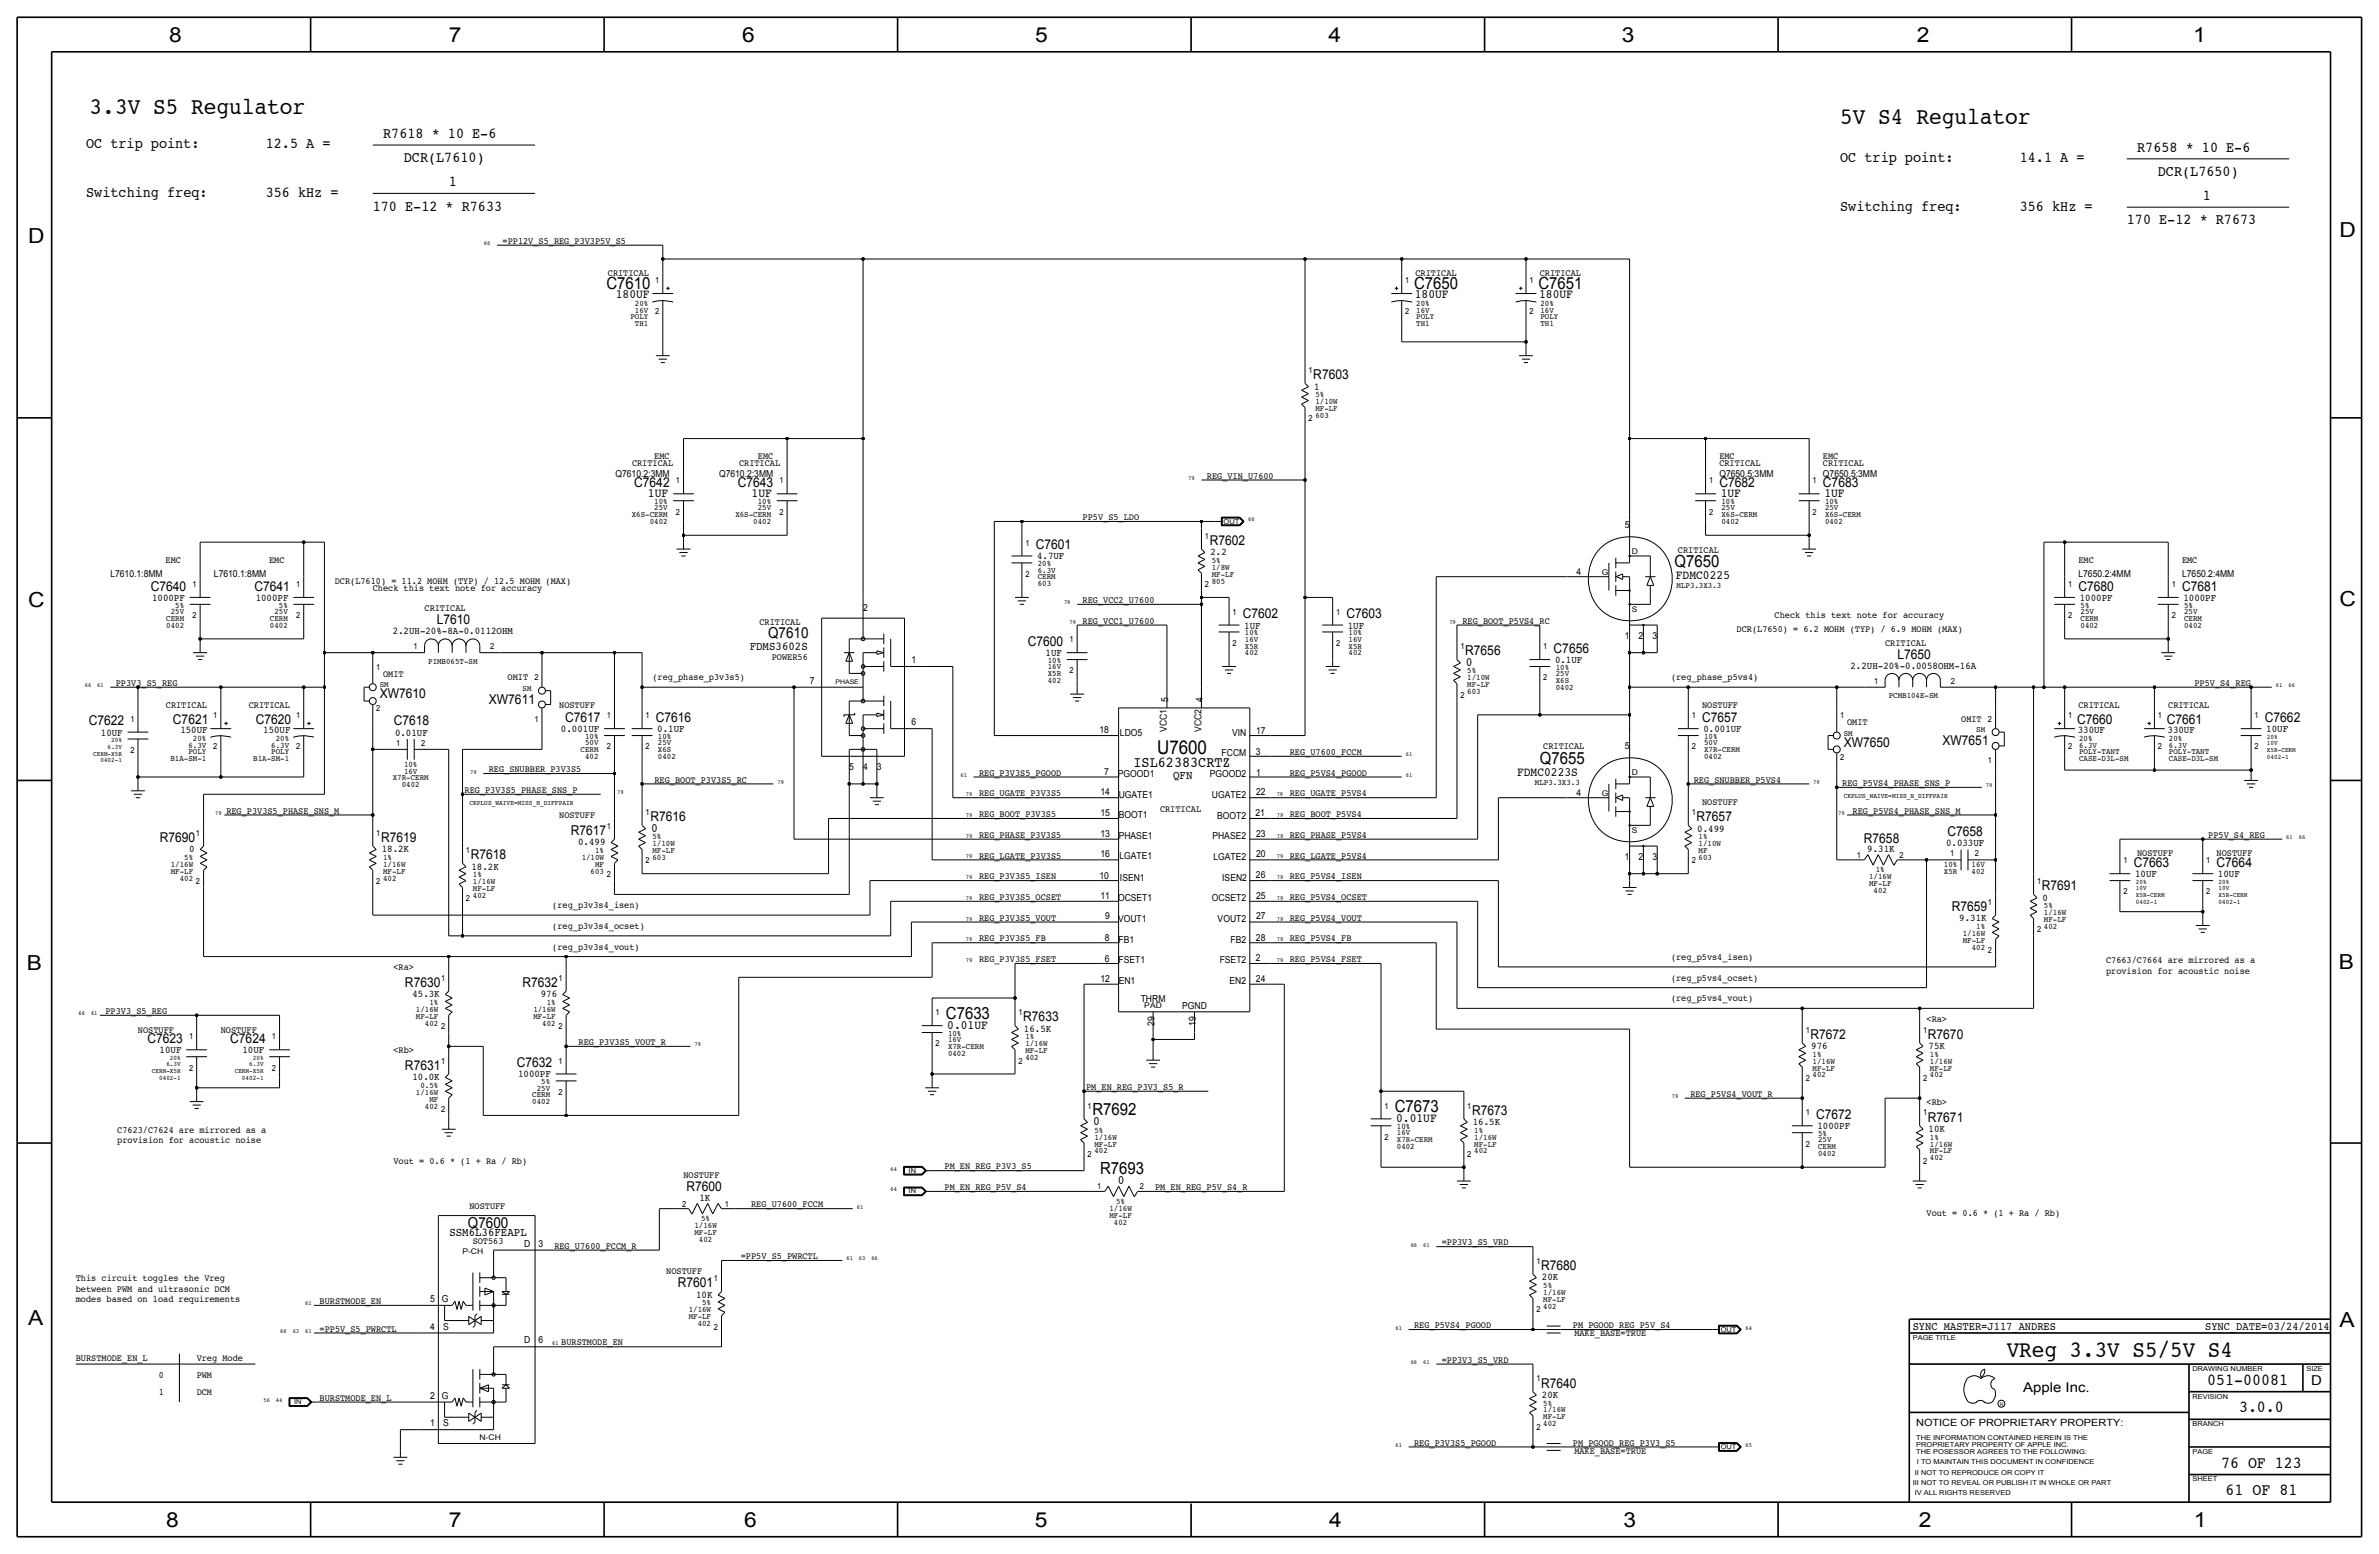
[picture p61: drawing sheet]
<svg xmlns="http://www.w3.org/2000/svg" width="875mm" height="572mm" viewBox="0 0 875 572" stroke-linecap="round" stroke-linejoin="round" font-family="sans-serif">
<defs><g id="words">
<g font-size="8.7">
<text x="33" y="41.9">3.3V S5 Regulator</text>
<text x="676.9" y="45.7">5V S4 Regulator</text>
</g>
<text font-size="8.6" x="738.1" y="499.1">VReg 3.3V S5/5V S4</text>
<g font-size="7.6">
<text x="62.2" y="15.5">8</text>
<text x="165" y="15.5">7</text>
<text x="273" y="15.5">6</text>
<text x="380.7" y="15.5">5</text>
<text x="488.6" y="15.5">4</text>
<text x="596.6" y="15.5">3</text>
<text x="705.1" y="15.5">2</text>
<text x="806.7" y="15.5">1</text>
<text x="10.4" y="89.4">D</text>
<text x="860.5" y="87.1">D</text>
<text x="10.4" y="223.3">C</text>
<text x="860.5" y="222.8">C</text>
<text x="9.8" y="356.6">B</text>
<text x="860.2" y="356.4">B</text>
<text x="10.4" y="487.4">A</text>
<text x="860.5" y="488.2">A</text>
<text x="61.2" y="561.6">8</text>
<text x="165" y="561.6">7</text>
<text x="273.8" y="561.6">6</text>
<text x="380.7" y="561.6">5</text>
<text x="488.9" y="561.6">4</text>
<text x="597.1" y="561.6">3</text>
<text x="705.8" y="561.6">2</text>
<text x="806.9" y="561.6">1</text>
</g>
<text font-size="7" x="425.6" y="277.1">U7600</text>
<g font-size="6.2">
<text x="223" y="106.2">C7610</text>
<text x="520.1" y="106.2">C7650</text>
<text x="565.9" y="106.2">C7651</text>
<text x="615.9" y="208.5">Q7650</text>
<text x="566.4" y="280.9">Q7655</text>
<text x="347.9" y="374.6">C7633</text>
<text x="401.8" y="410">R7692</text>
<text x="513" y="408.9">C7673</text>
<text x="404.6" y="431.8">R7693</text>
<text x="811.9" y="509.3">051-00081</text>
<text x="823.6" y="519.4">3.0.0</text>
<text x="817" y="539.8">76 OF 123</text>
<text x="818.6" y="549.9">61 OF 81</text>
</g>
<g font-size="5.6">
<text x="140.9" y="50.8">R7618 * 10 E-6</text>
<text x="31.7" y="54.6">OC trip point:</text>
<text x="97.7" y="54.6">12.5 A =</text>
<text x="148.5" y="59.7">DCR(L7610)</text>
<text x="676.9" y="59.7">OC trip point:</text>
<text x="742.9" y="59.7">14.1 A =</text>
<text x="786.1" y="55.9">R7658 * 10 E-6</text>
<text x="793.7" y="64.8">DCR(L7650)</text>
<text x="165.1" y="68.6">1</text>
<text x="31.7" y="72.4">Switching freq:</text>
<text x="97.7" y="72.4">356 kHz =</text>
<text x="137.1" y="77.5">170 E-12 * R7633</text>
<text x="676.9" y="77.5">Switching freq:</text>
<text x="742.9" y="77.5">356 kHz =</text>
<text x="810.2" y="73.7">1</text>
<text x="782.3" y="82.6">170 E-12 * R7673</text>
<text x="282.5" y="234.7">Q7610</text>
<text x="416.9" y="282.2">ISL62383CRTZ</text>
<text x="172.1" y="451.6">Q7600</text>
</g>
<g font-size="5">
<text x="483.1" y="139.4">R7603</text>
<text x="233.3" y="179.1">C7642</text>
<text x="271.4" y="179.1">C7643</text>
<text x="632.4" y="179.1">C7682</text>
<text x="670.5" y="179.1">C7683</text>
<text x="380.9" y="201.9">C7601</text>
<text x="445" y="200.4">R7602</text>
<text x="55.5" y="217.2">C7640</text>
<text x="93.6" y="217.2">C7641</text>
<text x="764.5" y="217.2">C7680</text>
<text x="802.6" y="217.2">C7681</text>
<text x="457.1" y="227.3">C7602</text>
<text x="495.2" y="227.3">C7603</text>
<text x="160.7" y="229.6">L7610</text>
<text x="378.1" y="237.5">C7600</text>
<text x="538.9" y="241">R7656</text>
<text x="571.4" y="240">C7656</text>
<text x="697.9" y="242.3">L7650</text>
<text x="139.6" y="256.8">XW7610</text>
<text x="179.8" y="258.8">XW7611</text>
<text x="32.6" y="266.7">C7622</text>
<text x="63.6" y="266.2">C7621</text>
<text x="94.1" y="266.2">C7620</text>
<text x="144.8" y="266.7">C7618</text>
<text x="207.9" y="265.4">C7617</text>
<text x="241.2" y="265.4">C7616</text>
<text x="626.1" y="265.4">C7657</text>
<text x="764" y="266.2">C7660</text>
<text x="797" y="266.2">C7661</text>
<text x="833.1" y="265.4">C7662</text>
<text x="678.1" y="274.6">XW7650</text>
<text x="714.5" y="274.1">XW7651</text>
<text x="239.2" y="302">R7616</text>
<text x="624" y="302">R7657</text>
<text x="58.8" y="309.6">R7690</text>
<text x="140.2" y="309.6">R7619</text>
<text x="209.9" y="307.1">R7617</text>
<text x="685.6" y="309.9">R7658</text>
<text x="716.3" y="307.3">C7658</text>
<text x="173.2" y="316">R7618</text>
<text x="784.8" y="318.8">C7663</text>
<text x="815.3" y="318.8">C7664</text>
<text x="751" y="327.4">R7691</text>
<text x="717.9" y="335">R7659</text>
<text x="149" y="363">R7630</text>
<text x="192.1" y="363">R7632</text>
<text x="376.4" y="375.7">R7633</text>
<text x="54.2" y="383.5">C7623</text>
<text x="84.7" y="383.5">C7624</text>
<text x="665.9" y="382">R7672</text>
<text x="709.1" y="382">R7670</text>
<text x="149" y="393.4">R7631</text>
<text x="190.1" y="392.4">C7632</text>
<text x="541.5" y="410">R7673</text>
<text x="668" y="411.5">C7672</text>
<text x="709.1" y="412.5">R7671</text>
<text x="252.5" y="438.1">R7600</text>
<text x="566.9" y="467.1">R7680</text>
<text x="249.3" y="473.5">R7601</text>
<text x="850.1" y="509.3">D</text>
<text x="566.9" y="510.3">R7640</text>
<text x="744.2" y="511.8">Apple Inc.</text>
</g>
<g font-size="4.7">
<text x="226.5" y="109.7">180UF</text>
<text x="520.4" y="109.7">180UF</text>
<text x="566.1" y="109.7">180UF</text>
<text x="238.3" y="182.9">1UF</text>
<text x="276.4" y="182.9">1UF</text>
<text x="632.9" y="182.9">1UF</text>
<text x="671" y="182.9">1UF</text>
<text x="616.4" y="212.9">FDMC0225</text>
<text x="539.2" y="244.9">0</text>
<text x="558" y="285.2">FDMC0223S</text>
<text x="239.5" y="305.8">0</text>
<text x="348.4" y="378.5">0.01UF</text>
<text x="402" y="413.8">0</text>
<text x="513.5" y="412.8">0.01UF</text>
<text x="411.2" y="435.4">0</text>
</g>
<g font-size="4.4">
<text x="275.8" y="239">FDMS3602S</text>
<text x="431.5" y="286.5">QFN</text>
<text x="165.3" y="454.5">SSM6L36FEAPL</text>
</g>
<g font-size="4.3">
<text x="703.5" y="488.9">SYNC_MASTER=J117_ANDRES</text>
<text x="811.1" y="488.9">SYNC_DATE=03/24/2014</text>
</g>
<g font-size="3.8">
<text x="483.3" y="143.3">1</text>
<text x="381.5" y="205.7">4.7UF</text>
<text x="445.2" y="204.2">2.2</text>
<text x="56" y="221">1000PF</text>
<text x="94.1" y="221">1000PF</text>
<text x="765" y="221">1000PF</text>
<text x="803.1" y="221">1000PF</text>
<text x="144.4" y="233.2">2.2UH-20%-8A-0.0112OHM</text>
<text x="457.7" y="231.1">1UF</text>
<text x="495.8" y="231.1">1UF</text>
<text x="384.6" y="241.3">1UF</text>
<text x="572" y="243.8">0.1UF</text>
<text x="680.6" y="245.9">2.2UH-20%-0.0058OHM-16A</text>
<text x="66.3" y="269.7">150UF</text>
<text x="96.8" y="269.7">150UF</text>
<text x="206.3" y="269.2">0.001UF</text>
<text x="241.8" y="269.2">0.1UF</text>
<text x="626.6" y="269.2">0.001UF</text>
<text x="764.2" y="269.7">330UF</text>
<text x="797.3" y="269.7">330UF</text>
<text x="833.6" y="269.2">10UF</text>
<text x="37.1" y="270.5">10UF</text>
<text x="145.3" y="270.5">0.01UF</text>
<text x="624.3" y="305.8">0.499</text>
<text x="212.6" y="310.9">0.499</text>
<text x="715.8" y="311.2">0.033UF</text>
<text x="69.6" y="313.4">0</text>
<text x="140.4" y="313.4">18.2K</text>
<text x="686.8" y="313.4">9.31K</text>
<text x="173.4" y="319.8">18.2K</text>
<text x="785.3" y="322.6">10UF</text>
<text x="815.8" y="322.6">10UF</text>
<text x="751.3" y="331.2">0</text>
<text x="720.6" y="338.8">9.31K</text>
<text x="151.7" y="366.8">45.3K</text>
<text x="198.9" y="366.8">976</text>
<text x="376.6" y="379.5">16.5K</text>
<text x="58.7" y="387.4">10UF</text>
<text x="89.2" y="387.4">10UF</text>
<text x="666.2" y="385.8">976</text>
<text x="709.4" y="385.8">75K</text>
<text x="151.7" y="397.3">10.0K</text>
<text x="190.6" y="396.2">1000PF</text>
<text x="541.7" y="413.8">16.5K</text>
<text x="668.5" y="415.3">1000PF</text>
<text x="709.4" y="416.3">10K</text>
<text x="257.3" y="441.7">1K</text>
<text x="567.1" y="470.9">20K</text>
<text x="256" y="477.3">10K</text>
<text x="567.1" y="514.1">20K</text>
</g>
<text font-size="3.7" x="704.8" y="524.5">NOTICE OF PROPRIETARY PROPERTY:</text>
<g font-size="3.5">
<text x="184.9" y="89.7">=PP12V_S5_REG_P3V3P5V_S5</text>
<text x="223.6" y="101.6">CRITICAL</text>
<text x="520.6" y="101.6">CRITICAL</text>
<text x="566.4" y="101.6">CRITICAL</text>
<text x="232.5" y="171.5">CRITICAL</text>
<text x="240.7" y="168.9">EMC</text>
<text x="271.8" y="171.5">CRITICAL</text>
<text x="278.8" y="168.9">EMC</text>
<text x="632.4" y="168.9">EMC</text>
<text x="632.4" y="171.5">CRITICAL</text>
<text x="670.5" y="168.9">EMC</text>
<text x="670.5" y="171.5">CRITICAL</text>
<text x="226.4" y="175.3">Q7610.2:3MM</text>
<text x="264.5" y="175.3">Q7610.2:3MM</text>
<text x="443.9" y="176">REG_VIN_U7600</text>
<text x="632.4" y="175.3">Q7650.5:3MM</text>
<text x="670.5" y="175.3">Q7650.5:3MM</text>
<text x="398.2" y="191.3">PP5V_S5_LDO</text>
<text x="597.6" y="194.3">5</text>
<text x="617.2" y="203.2">CRITICAL</text>
<text x="60.9" y="207">EMC</text>
<text x="99" y="207">EMC</text>
<text x="764.5" y="207">EMC</text>
<text x="802.6" y="207">EMC</text>
<text x="40.6" y="212.1">L7610.1:8MM</text>
<text x="78.7" y="212.1">L7610.1:8MM</text>
<text x="123.1" y="214.6">DCR(L7610) = 11.2 MOHM (TYP) / 12.5 MOHM (MAX)</text>
<text x="579.9" y="211.3">4</text>
<text x="764.5" y="212.1">L7650.2:4MM</text>
<text x="802.6" y="212.1">L7650.2:4MM</text>
<text x="137.1" y="217.2">Check this text note for accuracy</text>
<text x="398.2" y="221.7">REG_VCC2_U7600</text>
<text x="156.2" y="224.8">CRITICAL</text>
<text x="317.5" y="224.8">2</text>
<text x="652.7" y="227.3">Check this text note for accuracy</text>
<text x="279.3" y="229.9">CRITICAL</text>
<text x="398.2" y="229.4">REG_VCC1_U7600</text>
<text x="537.9" y="229.4">REG_BOOT_P5VS4_RC</text>
<text x="638.8" y="232.4">DCR(L7650) = 6.2 MOHM (TYP) / 6.9 MOHM (MAX)</text>
<text x="597.6" y="234.9">1</text>
<text x="602.7" y="234.9">2</text>
<text x="607.8" y="234.9">3</text>
<text x="693.4" y="237.5">CRITICAL</text>
<text x="283.9" y="242.6">POWER56</text>
<text x="335.2" y="243.8">1</text>
<text x="140.9" y="248.9">OMIT</text>
<text x="186.7" y="250.2">OMIT</text>
<text x="240" y="250.2">(reg_phase_p3v3s5)</text>
<text x="297.9" y="251.5">7</text>
<text x="614.6" y="250.2">(reg_phase_p5vs4)</text>
<text x="42.6" y="252.2">PP3V3_S5_REG</text>
<text x="807.2" y="252.2">PP5V_S4_REG</text>
<text x="61" y="260.4">CRITICAL</text>
<text x="91.5" y="260.4">CRITICAL</text>
<text x="205.7" y="260.4">NOSTUFF</text>
<text x="429.7" y="258.3" transform="rotate(-90 429.7 258.3)">5</text>
<text x="442.4" y="258.3" transform="rotate(-90 442.4 258.3)">4</text>
<text x="626.1" y="260.4">NOSTUFF</text>
<text x="764.5" y="260.4">CRITICAL</text>
<text x="797.5" y="260.4">CRITICAL</text>
<text x="335.2" y="266.7">6</text>
<text x="404.4" y="269.7">18</text>
<text x="429.2" y="269.3" transform="rotate(-90 429.2 269.3)">VCC1</text>
<text x="441.9" y="269.3" transform="rotate(-90 441.9 269.3)">VCC2</text>
<text x="679.4" y="266.7">OMIT</text>
<text x="721.4" y="265.4">OMIT</text>
<text x="411.9" y="270.5">LDO5</text>
<text x="453.2" y="270.5">VIN</text>
<text x="462" y="270">17</text>
<text x="567.6" y="275.6">CRITICAL</text>
<text x="597.6" y="275.6">5</text>
<text x="449.3" y="278.1">FCCM</text>
<text x="462" y="277.6">3</text>
<text x="474.4" y="277.6">REG_U7600_FCCM</text>
<text x="179.8" y="284">REG_SNUBBER_P3V3S5</text>
<text x="240.7" y="287.8">REG_BOOT_P3V3S5_RC</text>
<text x="312.4" y="283.2">5</text>
<text x="317.5" y="283.2">4</text>
<text x="322.5" y="283.2">3</text>
<text x="360.1" y="285.2">REG_P3V3S5_PGOOD</text>
<text x="406.1" y="285">7</text>
<text x="411.2" y="285.8">PGOOD1</text>
<text x="444.9" y="285.8">PGOOD2</text>
<text x="462" y="285.2">1</text>
<text x="474.4" y="285.2">REG_P5VS4_PGOOD</text>
<text x="623" y="287.8">REG_SNUBBER_P5VS4</text>
<text x="170.9" y="291.6">REG_P3V3S5_PHASE_SNS_P</text>
<text x="360.1" y="292.9">REG_UGATE_P3V3S5</text>
<text x="404.7" y="292.4">14</text>
<text x="411.5" y="293.4">UGATE1</text>
<text x="445.8" y="293.4">UGATE2</text>
<text x="462" y="292.4">22</text>
<text x="474.4" y="292.9">REG_UGATE_P5VS4</text>
<text x="579.9" y="292.6">4</text>
<text x="677.6" y="289.1">REG_P5VS4_PHASE_SNS_P</text>
<text x="83.3" y="299.2">REG_P3V3S5_PHASE_SNS_M</text>
<text x="426.7" y="298.5">CRITICAL</text>
<text x="461.8" y="299.9">21</text>
<text x="626.1" y="295.9">NOSTUFF</text>
<text x="681.4" y="299.2">REG_P5VS4_PHASE_SNS_M</text>
<text x="205.7" y="301">NOSTUFF</text>
<text x="360.1" y="300.5">REG_BOOT_P3V3S5</text>
<text x="404.7" y="300">15</text>
<text x="411.5" y="301">BOOT1</text>
<text x="447.7" y="301">BOOT2</text>
<text x="474.4" y="300.5">REG_BOOT_P5VS4</text>
<text x="360.1" y="308.1">REG_PHASE_P3V3S5</text>
<text x="404.7" y="307.6">13</text>
<text x="411.5" y="308.6">PHASE1</text>
<text x="445.9" y="308.7">PHASE2</text>
<text x="462" y="307.6">23</text>
<text x="474.4" y="308.1">REG_PHASE_P5VS4</text>
<text x="812.2" y="308.1">PP5V_S4_REG</text>
<text x="360.1" y="315.7">REG_LGATE_P3V3S5</text>
<text x="404.7" y="315.3">16</text>
<text x="411.7" y="316">LGATE1</text>
<text x="446.3" y="316.3">LGATE2</text>
<text x="462" y="315.3">20</text>
<text x="474.4" y="315.7">REG_LGATE_P5VS4</text>
<text x="597.6" y="316.2">1</text>
<text x="602.7" y="316.2">2</text>
<text x="607.8" y="316.2">3</text>
<text x="786.1" y="315">NOSTUFF</text>
<text x="815.3" y="315">NOSTUFF</text>
<text x="360.1" y="323.3">REG_P3V3S5_ISEN</text>
<text x="404.4" y="323.1">10</text>
<text x="411.9" y="323.8">ISEN1</text>
<text x="449.6" y="323.9">ISEN2</text>
<text x="462" y="322.9">26</text>
<text x="474.4" y="323.3">REG_P5VS4_ISEN</text>
<text x="203.1" y="334">(reg_p3v3s4_isen)</text>
<text x="360.1" y="331">REG_P3V3S5_OCSET</text>
<text x="404.7" y="330.5">11</text>
<text x="411.2" y="331.2">OCSET1</text>
<text x="445.8" y="331.5">OCSET2</text>
<text x="462" y="330.5">25</text>
<text x="474.4" y="331">REG_P5VS4_OCSET</text>
<text x="203.1" y="341.6">(reg_p3v3s4_ocset)</text>
<text x="360.1" y="338.6">REG_P3V3S5_VOUT</text>
<text x="406.5" y="338.1">9</text>
<text x="411.2" y="339.1">VOUT1</text>
<text x="447.9" y="339.1">VOUT2</text>
<text x="462" y="338.1">27</text>
<text x="474.4" y="338.6">REG_P5VS4_VOUT</text>
<text x="360.1" y="346.2">REG_P3V3S5_FB</text>
<text x="406.4" y="346.2">8</text>
<text x="411.4" y="346.7">FB1</text>
<text x="452.6" y="346.7">FB2</text>
<text x="462" y="346">28</text>
<text x="474.4" y="346.2">REG_P5VS4_FB</text>
<text x="203.1" y="349.2">(reg_p3v3s4_vout)</text>
<text x="360.1" y="353.8">REG_P3V3S5_FSET</text>
<text x="406.4" y="353.8">6</text>
<text x="462" y="353.6">2</text>
<text x="474.4" y="353.8">REG_P5VS4_FSET</text>
<text x="614.6" y="353.1">(reg_p5vs4_isen)</text>
<text x="144.7" y="356.9">&lt;Ra&gt;</text>
<text x="411.4" y="354.3">FSET1</text>
<text x="448.6" y="354.3">FSET2</text>
<text x="774.6" y="358.1">provision for acoustic noise</text>
<text x="774.6" y="354.3">C7663/C7664 are mirrored as a</text>
<text x="404.7" y="361">12</text>
<text x="411.5" y="361.9">EN1</text>
<text x="452.2" y="362">EN2</text>
<text x="462" y="361">24</text>
<text x="614.6" y="360.7">(reg_p5vs4_ocset)</text>
<text x="419.6" y="368.6">THRM</text>
<text x="434.8" y="371.1">PGND</text>
<text x="614.6" y="368.3">(reg_p5vs4_vout)</text>
<text x="38.8" y="372.9">PP3V3_S5_REG</text>
<text x="424.6" y="377.4" transform="rotate(-90 424.6 377.4)">29</text>
<text x="439.9" y="377.4" transform="rotate(-90 439.9 377.4)">19</text>
<text x="708.6" y="375.9">&lt;Ra&gt;</text>
<text x="50.7" y="379.7">NOSTUFF</text>
<text x="81.2" y="379.7">NOSTUFF</text>
<text x="144.7" y="387.3">&lt;Rb&gt;</text>
<text x="212.8" y="384.3">REG_P3V3S5_VOUT_R</text>
<text x="399.5" y="400.8">PM_EN_REG_P3V3_S5_R</text>
<text x="621.7" y="403.3">REG_P5VS4_VOUT_R</text>
<text x="708.6" y="406.4">&lt;Rb&gt;</text>
<text x="43.1" y="416.6">C7623/C7624 are mirrored as a</text>
<text x="43.1" y="420.4">provision for acoustic noise</text>
<text x="144.7" y="428">Vout = 0.6 * (1 + Ra / Rb)</text>
<text x="347.4" y="430">PM_EN_REG_P3V3_S5</text>
<text x="251.4" y="433.1">NOSTUFF</text>
<text x="347.4" y="437.6">PM_EN_REG_P5V_S4</text>
<text x="424.9" y="437.6">PM_EN_REG_P5V_S4_R</text>
<text x="276.3" y="444">REG_U7600_FCCM</text>
<text x="172.7" y="444.5">NOSTUFF</text>
<text x="708.6" y="447">Vout = 0.6 * (1 + Ra / Rb)</text>
<text x="173.9" y="457.5">SOT563</text>
<text x="192.7" y="458.5">D</text>
<text x="198.1" y="458.5">3</text>
<text x="203.9" y="459.2">REG_U7600_FCCM_R</text>
<text x="530.3" y="458">=PP3V3_S5_VRD</text>
<text x="272.5" y="463">=PP5V_S5_PWRCTL</text>
<text x="27.9" y="471.2">This circuit toggles the Vreg</text>
<text x="245.1" y="468.6">NOSTUFF</text>
<text x="27.9" y="478.8">modes based on load requirements</text>
<text x="27.9" y="475">between PWM and ultrasonic DCM</text>
<text x="117.5" y="479.5">BURSTMODE_EN</text>
<text x="158.2" y="478.8">5</text>
<text x="162.6" y="478.8">G</text>
<text x="117.5" y="489.7">=PP5V_S5_PWRCTL</text>
<text x="158.2" y="488.9">4</text>
<text x="162.9" y="489">S</text>
<text x="520.1" y="488.4">REG_P5VS4_PGOOD</text>
<text x="578.6" y="488.4">PM_PGOOD_REG_P5V_S4</text>
<text x="579.1" y="491.5">MAKE_BASE=TRUE</text>
<text x="192.7" y="494">D</text>
<text x="198.1" y="494">6</text>
<text x="206.4" y="494.8">BURSTMODE_EN</text>
<text x="27.9" y="500.4">BURSTMODE_EN_L</text>
<text x="72.3" y="500.4">Vreg Mode</text>
<text x="530.3" y="501.1">=PP3V3_S5_VRD</text>
<text x="58.4" y="506.7">0</text>
<text x="72.3" y="506.7">PWM</text>
<text x="58.4" y="513.1">1</text>
<text x="72.3" y="513.1">DCM</text>
<text x="117.5" y="515.1">BURSTMODE_EN_L</text>
<text x="158.2" y="514.3">2</text>
<text x="162.6" y="514.6">G</text>
<text x="158.2" y="524.5">1</text>
<text x="162.9" y="524.5">S</text>
<text x="520.1" y="531.6">REG_P3V3S5_PGOOD</text>
<text x="578.6" y="531.6">PM_PGOOD_REG_P3V3_S5</text>
<text x="579.1" y="534.7">MAKE_BASE=TRUE</text>
</g>
<g font-size="3.1">
<text x="241" y="104.1">1</text>
<text x="516.8" y="104.1">1</text>
<text x="562.6" y="104.1">1</text>
<text x="233.5" y="112.5">20%</text>
<text x="520.9" y="112.5">20%</text>
<text x="566.6" y="112.5">20%</text>
<text x="231.9" y="117.3">POLY</text>
<text x="233.5" y="119.9">TH1</text>
<text x="233.5" y="115.1">16V</text>
<text x="241" y="115.6">2</text>
<text x="516.8" y="115.6">2</text>
<text x="520.9" y="119.9">TH1</text>
<text x="520.9" y="115.1">16V</text>
<text x="520.9" y="117.3">POLY</text>
<text x="562.6" y="115.6">2</text>
<text x="566.6" y="119.9">TH1</text>
<text x="566.6" y="117.3">POLY</text>
<text x="566.6" y="115.1">16V</text>
<text x="481.3" y="137.2">1</text>
<text x="483.8" y="146.1">5%</text>
<text x="483.8" y="148.6">1/10W</text>
<text x="481.3" y="154.9">2</text>
<text x="483.8" y="151.1">MF-LF</text>
<text x="483.8" y="153.7">603</text>
<text x="248.6" y="177.8">1</text>
<text x="286.7" y="177.8">1</text>
<text x="628.6" y="177.8">1</text>
<text x="666.7" y="177.8">1</text>
<text x="240.6" y="185.4">10%</text>
<text x="278.7" y="185.4">10%</text>
<text x="633.2" y="185.4">10%</text>
<text x="671.3" y="185.4">10%</text>
<text x="232.4" y="190.2">X6S-CERM</text>
<text x="240.6" y="187.7">25V</text>
<text x="248.6" y="189.2">2</text>
<text x="270.5" y="190.2">X6S-CERM</text>
<text x="278.7" y="187.7">25V</text>
<text x="286.7" y="189.2">2</text>
<text x="628.6" y="189.2">2</text>
<text x="633.2" y="190.2">X6S-CERM</text>
<text x="633.2" y="187.7">25V</text>
<text x="666.7" y="189.2">2</text>
<text x="671.3" y="190.2">X6S-CERM</text>
<text x="671.3" y="187.7">25V</text>
<text x="239" y="192.8">0402</text>
<text x="277.1" y="192.8">0402</text>
<text x="633.2" y="192.8">0402</text>
<text x="671.3" y="192.8">0402</text>
<text x="377.1" y="200.7">1</text>
<text x="443.2" y="198.1">1</text>
<text x="381.7" y="208.3">20%</text>
<text x="445.7" y="209.6">1/8W</text>
<text x="445.7" y="207">5%</text>
<text x="70.8" y="215.9">1</text>
<text x="108.9" y="215.9">1</text>
<text x="377.1" y="212.1">2</text>
<text x="381.7" y="210.6">6.3V</text>
<text x="381.7" y="213.1">CERM</text>
<text x="381.7" y="215.6">603</text>
<text x="443.2" y="215.9">2</text>
<text x="445.7" y="212.1">MF-LF</text>
<text x="445.7" y="214.6">805</text>
<text x="760.7" y="215.9">1</text>
<text x="798.8" y="215.9">1</text>
<text x="616.7" y="216.2">MLP3.3X3.3</text>
<text x="62.8" y="225.8">25V</text>
<text x="64.5" y="223.5">5%</text>
<text x="70.8" y="227.3">2</text>
<text x="100.9" y="225.8">25V</text>
<text x="102.6" y="223.5">5%</text>
<text x="108.9" y="227.3">2</text>
<text x="453.3" y="226.1">1</text>
<text x="491.4" y="226.1">1</text>
<text x="760.7" y="227.3">2</text>
<text x="765.3" y="225.8">25V</text>
<text x="765.3" y="223.5">5%</text>
<text x="798.8" y="227.3">2</text>
<text x="803.4" y="223.5">5%</text>
<text x="803.4" y="225.8">25V</text>
<text x="61.2" y="230.9">0402</text>
<text x="61.2" y="228.3">CERM</text>
<text x="99.3" y="228.3">CERM</text>
<text x="99.3" y="230.9">0402</text>
<text x="457.9" y="233.7">10%</text>
<text x="496" y="233.7">10%</text>
<text x="765.3" y="230.9">0402</text>
<text x="765.3" y="228.3">CERM</text>
<text x="803.4" y="230.9">0402</text>
<text x="803.4" y="228.3">CERM</text>
<text x="152.1" y="238.8">1</text>
<text x="180.3" y="238.8">2</text>
<text x="393.4" y="236.2">1</text>
<text x="453.3" y="237.5">2</text>
<text x="457.9" y="236">16V</text>
<text x="457.9" y="238.5">X5R</text>
<text x="491.4" y="237.5">2</text>
<text x="496" y="236">16V</text>
<text x="496" y="238.5">X5R</text>
<text x="537.2" y="238.8">1</text>
<text x="567.6" y="238.8">1</text>
<text x="157.5" y="244.1">PIMB065T-SM</text>
<text x="385.4" y="243.8">10%</text>
<text x="457.9" y="241">402</text>
<text x="496" y="241">402</text>
<text x="138.4" y="246.4">1</text>
<text x="196.5" y="250.2">2</text>
<text x="385.4" y="246.1">16V</text>
<text x="385.4" y="251.2">402</text>
<text x="385.4" y="248.7">X5R</text>
<text x="393.4" y="247.7">2</text>
<text x="539.7" y="247.6">5%</text>
<text x="539.7" y="250.2">1/10W</text>
<text x="567.6" y="250.2">2</text>
<text x="572.2" y="248.7">25V</text>
<text x="572.2" y="251.2">X6S</text>
<text x="572.2" y="246.4">10%</text>
<text x="689.3" y="251.5">1</text>
<text x="717.5" y="251.5">2</text>
<text x="139.6" y="252.7">SM</text>
<text x="192.2" y="254">SM</text>
<text x="537.2" y="256.5">2</text>
<text x="539.7" y="252.7">MF-LF</text>
<text x="539.7" y="255.3">603</text>
<text x="572.2" y="253.7">0402</text>
<text x="694.7" y="256.8">PCMB104E-SM</text>
<text x="138.4" y="261.6">2</text>
<text x="47.9" y="265.4">1</text>
<text x="78.4" y="264.2">1</text>
<text x="108.9" y="264.2">1</text>
<text x="196.5" y="265.4">1</text>
<text x="223.2" y="264.2">1</text>
<text x="237.4" y="264.2">1</text>
<text x="622.2" y="264.2">1</text>
<text x="676.9" y="264.2">1</text>
<text x="726.9" y="269.2">SM</text>
<text x="731.2" y="265.4">2</text>
<text x="760.7" y="264.2">1</text>
<text x="793.7" y="264.2">1</text>
<text x="829.3" y="264.2">1</text>
<text x="69.3" y="275.1">6.3V</text>
<text x="70.9" y="272.5">20%</text>
<text x="78.4" y="275.6">2</text>
<text x="99.8" y="275.1">6.3V</text>
<text x="101.4" y="272.5">20%</text>
<text x="108.9" y="275.6">2</text>
<text x="145.7" y="274.3">1</text>
<text x="154.9" y="274.3">2</text>
<text x="215.2" y="274.1">50V</text>
<text x="215.2" y="271.8">10%</text>
<text x="223.2" y="275.6">2</text>
<text x="237.4" y="275.6">2</text>
<text x="242" y="274.1">25V</text>
<text x="242" y="271.8">10%</text>
<text x="622.2" y="275.6">2</text>
<text x="626.8" y="274.1">50V</text>
<text x="626.8" y="271.8">10%</text>
<text x="678.1" y="270.5">SM</text>
<text x="760.7" y="275.6">2</text>
<text x="764.7" y="275.1">6.3V</text>
<text x="764.7" y="272.5">20%</text>
<text x="793.7" y="275.6">2</text>
<text x="797.8" y="272.5">20%</text>
<text x="797.8" y="275.1">6.3V</text>
<text x="829.3" y="275.6">2</text>
<text x="47.9" y="276.9">2</text>
<text x="62.7" y="279.9">B1A-SM-1</text>
<text x="69.3" y="277.4">POLY</text>
<text x="93.2" y="279.9">B1A-SM-1</text>
<text x="99.8" y="277.4">POLY</text>
<text x="148.6" y="281.9">10%</text>
<text x="213.6" y="276.6">CERM</text>
<text x="215.2" y="279.1">402</text>
<text x="242" y="276.6">X6S</text>
<text x="242" y="279.1">0402</text>
<text x="626.8" y="279.1">0402</text>
<text x="626.8" y="276.6">X7R-CERM</text>
<text x="676.9" y="279.4">2</text>
<text x="731.2" y="280.7">1</text>
<text x="764.7" y="277.4">POLY-TANT</text>
<text x="764.7" y="279.9">CASE-D3L-SM</text>
<text x="797.8" y="279.9">CASE-D3L-SM</text>
<text x="797.8" y="277.4">POLY-TANT</text>
<text x="144.5" y="287">X7R-CERM</text>
<text x="148.6" y="284.5">16V</text>
<text x="147.8" y="289.6">0402</text>
<text x="564.6" y="288.5">MLP3.3X3.3</text>
<text x="237.4" y="299.7">1</text>
<text x="622.2" y="299.7">1</text>
<text x="223.2" y="304.8">1</text>
<text x="72.1" y="307.3">1</text>
<text x="138.4" y="307.3">1</text>
<text x="240" y="311.2">1/10W</text>
<text x="240" y="308.6">5%</text>
<text x="624.8" y="308.6">1%</text>
<text x="624.8" y="311.2">1/10W</text>
<text x="67.8" y="316.2">5%</text>
<text x="140.9" y="316.2">1%</text>
<text x="171.4" y="313.7">1</text>
<text x="214" y="316.2">1/10W</text>
<text x="218.9" y="313.7">1%</text>
<text x="237.4" y="317.5">2</text>
<text x="240" y="316.2">603</text>
<text x="240" y="313.7">MF-LF</text>
<text x="622.2" y="317.5">2</text>
<text x="624.8" y="316.2">603</text>
<text x="624.8" y="313.7">MF</text>
<text x="682.9" y="315.5">1</text>
<text x="698.7" y="315.5">2</text>
<text x="717.2" y="315">1</text>
<text x="726.4" y="315">2</text>
<text x="781" y="317.5">1</text>
<text x="811.5" y="317.5">1</text>
<text x="62.8" y="321.3">MF-LF</text>
<text x="62.8" y="318.8">1/16W</text>
<text x="66.1" y="323.9">402</text>
<text x="140.9" y="318.8">1/16W</text>
<text x="140.9" y="321.3">MF-LF</text>
<text x="140.9" y="323.9">402</text>
<text x="173.9" y="322.6">1%</text>
<text x="217.3" y="321.3">603</text>
<text x="218.9" y="318.8">MF</text>
<text x="223.2" y="322.6">2</text>
<text x="687.5" y="323.3">1/16W</text>
<text x="689.9" y="320.8">1%</text>
<text x="715" y="318.8">10%</text>
<text x="715" y="321.3">X5R</text>
<text x="725.2" y="321.3">402</text>
<text x="725.2" y="318.8">16V</text>
<text x="72.1" y="325.1">2</text>
<text x="138.4" y="325.1">2</text>
<text x="173.9" y="327.7">MF-LF</text>
<text x="173.9" y="325.1">1/16W</text>
<text x="687.5" y="325.9">MF-LF</text>
<text x="689.1" y="328.4">402</text>
<text x="749.3" y="325.1">1</text>
<text x="781" y="328.9">2</text>
<text x="811.5" y="328.9">2</text>
<text x="171.4" y="331.5">2</text>
<text x="173.9" y="330.2">402</text>
<text x="731.2" y="332.7">1</text>
<text x="751.8" y="334">5%</text>
<text x="726.9" y="341.6">1%</text>
<text x="751.8" y="336.6">1/16W</text>
<text x="751.8" y="341.6">402</text>
<text x="751.8" y="339.1">MF-LF</text>
<text x="722" y="344.2">1/16W</text>
<text x="722" y="346.7">MF-LF</text>
<text x="749.3" y="342.9">2</text>
<text x="725.3" y="349.2">402</text>
<text x="731.2" y="350.5">2</text>
<text x="162.3" y="360.7">1</text>
<text x="205.4" y="360.7">1</text>
<text x="157.9" y="369.6">1%</text>
<text x="201.1" y="369.6">1%</text>
<text x="153" y="372.1">1/16W</text>
<text x="153" y="374.6">MF-LF</text>
<text x="156.3" y="377.2">402</text>
<text x="196.2" y="374.6">MF-LF</text>
<text x="196.2" y="372.1">1/16W</text>
<text x="199.5" y="377.2">402</text>
<text x="344.1" y="373.4">1</text>
<text x="374.6" y="373.4">1</text>
<text x="69.5" y="382.3">1</text>
<text x="100" y="382.3">1</text>
<text x="162.3" y="378.5">2</text>
<text x="205.4" y="378.5">2</text>
<text x="348.7" y="383.3">16V</text>
<text x="348.7" y="381">10%</text>
<text x="377.1" y="382.3">1%</text>
<text x="664.2" y="379.7">1</text>
<text x="707.3" y="379.7">1</text>
<text x="344.1" y="384.8">2</text>
<text x="348.7" y="388.4">0402</text>
<text x="348.7" y="385.8">X7R-CERM</text>
<text x="377.1" y="384.8">1/16W</text>
<text x="377.1" y="389.9">402</text>
<text x="377.1" y="387.4">MF-LF</text>
<text x="666.7" y="388.6">1%</text>
<text x="709.9" y="388.6">1%</text>
<text x="69.5" y="393.7">2</text>
<text x="100" y="393.7">2</text>
<text x="162.3" y="391.2">1</text>
<text x="205.4" y="391.2">1</text>
<text x="374.6" y="391.2">2</text>
<text x="666.7" y="393.7">MF-LF</text>
<text x="666.7" y="391.2">1/16W</text>
<text x="709.9" y="393.7">MF-LF</text>
<text x="709.9" y="391.2">1/16W</text>
<text x="154.6" y="400">0.5%</text>
<text x="197.4" y="401.1">25V</text>
<text x="199.1" y="398.8">5%</text>
<text x="664.2" y="397.5">2</text>
<text x="666.7" y="396.2">402</text>
<text x="707.3" y="397.5">2</text>
<text x="709.9" y="396.2">402</text>
<text x="153" y="402.6">1/16W</text>
<text x="156.3" y="407.7">402</text>
<text x="157.9" y="405.1">MF</text>
<text x="195.8" y="406.1">0402</text>
<text x="195.8" y="403.6">CERM</text>
<text x="205.4" y="402.6">2</text>
<text x="400" y="407.7">1</text>
<text x="509.2" y="407.7">1</text>
<text x="539.7" y="407.7">1</text>
<text x="162.3" y="408.9">2</text>
<text x="664.2" y="410.2">1</text>
<text x="707.3" y="410.2">1</text>
<text x="402.5" y="419.1">1/16W</text>
<text x="402.5" y="416.6">5%</text>
<text x="509.2" y="419.1">2</text>
<text x="513.8" y="415.3">10%</text>
<text x="513.8" y="417.6">16V</text>
<text x="542.2" y="416.6">1%</text>
<text x="542.2" y="419.1">1/16W</text>
<text x="668.7" y="417.8">5%</text>
<text x="709.9" y="419.1">1%</text>
<text x="400" y="425.5">2</text>
<text x="402.5" y="424.2">402</text>
<text x="402.5" y="421.6">MF-LF</text>
<text x="513.8" y="420.1">X7R-CERM</text>
<text x="513.8" y="422.7">0402</text>
<text x="539.7" y="425.5">2</text>
<text x="542.2" y="421.6">MF-LF</text>
<text x="542.2" y="424.2">402</text>
<text x="664.2" y="421.6">2</text>
<text x="668.7" y="425.2">0402</text>
<text x="668.7" y="422.7">CERM</text>
<text x="668.7" y="420.1">25V</text>
<text x="709.9" y="424.2">MF-LF</text>
<text x="709.9" y="421.6">1/16W</text>
<text x="707.3" y="428">2</text>
<text x="709.9" y="426.7">402</text>
<text x="403.5" y="437.4">1</text>
<text x="419.3" y="437.4">2</text>
<text x="250.9" y="443.7">2</text>
<text x="266.7" y="443.7">1</text>
<text x="410.5" y="442.7">5%</text>
<text x="257.9" y="449.1">5%</text>
<text x="408.1" y="445.3">1/16W</text>
<text x="408.1" y="447.8">MF-LF</text>
<text x="255.4" y="451.6">1/16W</text>
<text x="255.4" y="454.2">MF-LF</text>
<text x="409.7" y="450.3">402</text>
<text x="257.1" y="456.7">402</text>
<text x="565.1" y="464.8">1</text>
<text x="262.6" y="471.2">1</text>
<text x="567.6" y="473.7">5%</text>
<text x="567.6" y="478.8">MF-LF</text>
<text x="567.6" y="476.2">1/16W</text>
<text x="253.3" y="485.1">MF-LF</text>
<text x="253.3" y="482.6">1/16W</text>
<text x="258.3" y="480.1">5%</text>
<text x="565.1" y="482.6">2</text>
<text x="567.6" y="481.3">402</text>
<text x="256.6" y="487.7">402</text>
<text x="262.6" y="488.9">2</text>
<text x="565.1" y="508">1</text>
<text x="567.6" y="516.9">5%</text>
<text x="567.6" y="519.4">1/16W</text>
<text x="567.6" y="522">MF-LF</text>
<text x="565.1" y="525.8">2</text>
<text x="567.6" y="524.5">402</text>
</g>
<g font-size="2.9">
<text x="600.2" y="203.7">D</text>
<text x="589.2" y="211.3">G</text>
<text x="600.2" y="225">S</text>
<text x="600.2" y="285">D</text>
<text x="589.2" y="292.6">G</text>
<text x="600.2" y="306.3">S</text>
<text x="420.9" y="370.8">PAD</text>
<text x="170.1" y="461">P-CH</text>
<text x="176.4" y="529.6">N-CH</text>
</g>
<g font-size="2.6">
<text x="678.1" y="293.4">CKPLUS_WAIVE=MISS_N_DIFFPAIR</text>
<text x="172.7" y="295.9">CKPLUS_WAIVE=MISS_N_DIFFPAIR</text>
</g>
<g font-size="2.5">
<text x="450" y="192.5">OUT</text>
<text x="39.6" y="275.3">6.3V</text>
<text x="40.9" y="273.1">20%</text>
<text x="833.8" y="274.1">10V</text>
<text x="833.8" y="271.8">20%</text>
<text x="34.3" y="277.9">CERM-X5R</text>
<text x="36.9" y="280.4">0402-1</text>
<text x="833.8" y="279.1">0402-1</text>
<text x="833.8" y="276.6">X5R-CERM</text>
<text x="785.6" y="329.9">X5R-CERM</text>
<text x="785.6" y="327.4">10V</text>
<text x="785.6" y="325.1">20%</text>
<text x="816.1" y="325.1">20%</text>
<text x="816.1" y="327.4">10V</text>
<text x="816.1" y="329.9">X5R-CERM</text>
<text x="785.6" y="332.5">0402-1</text>
<text x="816.1" y="332.5">0402-1</text>
<text x="62.5" y="389.9">20%</text>
<text x="93" y="389.9">20%</text>
<text x="55.9" y="394.7">CERM-X5R</text>
<text x="61.2" y="392.2">6.3V</text>
<text x="86.4" y="394.7">CERM-X5R</text>
<text x="91.7" y="392.2">6.3V</text>
<text x="58.5" y="397.3">0402-1</text>
<text x="89" y="397.3">0402-1</text>
<text x="334.2" y="431.3">IN</text>
<text x="334.2" y="438.9">IN</text>
<text x="632.9" y="489.7">OUT</text>
<text x="703.5" y="492.8">PAGE TITLE</text>
<text x="806.4" y="504.2">DRAWING NUMBER</text>
<text x="848.3" y="504.2">SIZE</text>
<text x="806.4" y="514.4">REVISION</text>
<text x="108.2" y="516.4">IN</text>
<text x="806.4" y="524.5">BRANCH</text>
<text x="632.9" y="532.9">OUT</text>
<text x="704.8" y="532.1">PROPRIETARY PROPERTY OF APPLE INC.</text>
<text x="704.8" y="529.6">THE INFORMATION CONTAINED HEREIN IS THE</text>
<text x="704.8" y="534.7">THE POSESSOR AGREES TO THE FOLLOWING:</text>
<text x="705.1" y="538.5">I TO MAINTAIN THIS DOCUMENT IN CONFIDENCE</text>
<text x="806.4" y="534.7">PAGE</text>
<text x="704.3" y="542.3">II NOT TO REPRODUCE OR COPY IT</text>
<text x="806.4" y="544.8">SHEET</text>
<text x="703.5" y="546.1">III NOT TO REVEAL OR PUBLISH IT IN WHOLE OR PART</text>
<text x="704.3" y="549.9">IV ALL RIGHTS RESERVED</text>
</g>
<g font-size="2.3">
<text x="178" y="90.2">66</text>
<text x="437.1" y="176.5">79</text>
<text x="459.1" y="191.8">66</text>
<text x="391.4" y="222.2">79</text>
<text x="393.4" y="229.4">79</text>
<text x="533.1" y="229.4">79</text>
<text x="307.3" y="251.7">PHASE</text>
<text x="31.2" y="252.7">66</text>
<text x="35.8" y="252.7">61</text>
<text x="837.1" y="252.7">61</text>
<text x="841.7" y="252.7">66</text>
<text x="517.1" y="278.1">61</text>
<text x="172.9" y="284.5">79</text>
<text x="353.3" y="285.7">61</text>
<text x="517.1" y="285.7">61</text>
<text x="227" y="292.1">79</text>
<text x="286" y="288.3">79</text>
<text x="355.3" y="292.9">79</text>
<text x="469.6" y="292.9">79</text>
<text x="667" y="288.3">79</text>
<text x="730.5" y="289.6">79</text>
<text x="79.2" y="299.7">79</text>
<text x="676.1" y="299.7">79</text>
<text x="355.3" y="300.5">79</text>
<text x="469.6" y="300.5">79</text>
<text x="355.3" y="308.1">79</text>
<text x="469.6" y="308.1">79</text>
<text x="840.9" y="308.6">61</text>
<text x="845.5" y="308.6">66</text>
<text x="355.3" y="315.7">79</text>
<text x="469.6" y="315.7">79</text>
<text x="355.3" y="323.3">79</text>
<text x="469.6" y="323.3">79</text>
<text x="355.3" y="331">79</text>
<text x="469.6" y="331">79</text>
<text x="355.3" y="338.6">79</text>
<text x="469.6" y="338.6">79</text>
<text x="355.3" y="346.2">79</text>
<text x="469.6" y="346.2">79</text>
<text x="355.3" y="353.8">79</text>
<text x="469.6" y="353.8">79</text>
<text x="28.9" y="373.4">66</text>
<text x="33.5" y="373.4">61</text>
<text x="255.5" y="384.8">79</text>
<text x="614.9" y="403.9">79</text>
<text x="327.6" y="430.5">64</text>
<text x="327.6" y="438.1">64</text>
<text x="315.2" y="444.5">61</text>
<text x="518.9" y="458.5">66</text>
<text x="523.4" y="458.5">61</text>
<text x="311.4" y="463.5">61</text>
<text x="315.9" y="463.5">63</text>
<text x="320.5" y="463.5">66</text>
<text x="112.2" y="480.1">61</text>
<text x="103.1" y="490.2">66</text>
<text x="107.6" y="490.2">63</text>
<text x="112.2" y="490.2">61</text>
<text x="513.3" y="488.9">61</text>
<text x="642" y="488.9">64</text>
<text x="203.2" y="494.8">61</text>
<text x="518.9" y="501.6">66</text>
<text x="523.4" y="501.6">61</text>
<text x="96.9" y="515.6">56</text>
<text x="101.5" y="515.6">44</text>
<text x="513.3" y="532.1">61</text>
<text x="642" y="532.1">65</text>
</g>
<text font-size="1.8" x="735.5" y="516.9">R</text>
</g></defs>
<g fill="none" stroke="#000" stroke-width=".37">
<path d="M137.1 53.3h59.7zM782.3 58.4h59.7zM137.1 71.1h59.7zM782.3 76.2h59.7zM182.8 90.2h61zM243.8 95.3h73.6zM243.8 90.2v5.1zM243.8 95.3v5zM317.4 95.3h162.6zM317.4 95.2v66.1zM480 95.3v38.1zM480 95.3h35.6z"/>
<path d="M515.6 95.3h45.7zM515.6 95.3v5zM561.3 95.3h38.1zM561.3 95.3v5zM599.4 95.2v66.1zM240 108h7.6zM243.8 118.1v10.2zM243.8 110.5v7.6zM243.8 100.3v7.7zM245.1 106h1.2zM245.7 105.4v1.3zM247.5 111.1a13.1 13.1 0 0 0-7.6 .1"/>
<path d="M511.8 108h7.6zM511.8 111.1a12.9 12.9 0 0 1 7.6 .1M513 106h1.3zM513.6 105.4v1.3zM515.6 118.1v7.6zM515.6 110.5v7.6zM515.6 100.3v7.7zM557.5 108h7.6zM557.5 111.1a12.9 12.9 0 0 1 7.6 .1M558.7 106h1.3zM559.4 105.4v1.3zM561.3 118.1v7.6z"/>
<path d="M561.3 110.5v7.6zM561.3 100.3v7.7zM241.2 130.8h5.1zM242.3 132.1h3zM243 133.4h1.6zM243.8 128.3v2.5zM480 133.3v7.7zM515.6 125.7h45.7zM558.7 130.8h5.1zM559.8 132.1h3zM560.5 133.4h1.6zM561.3 125.7v2.6z"/>
<path d="M561.3 128.3v2.5zM478.7 143.5l2.6-1.3zM478.7 148.6l2.6-1.3zM478.7 146.1l2.6-1.3zM478.7 148.6l1.3 1.3zM478.7 146.1l2.6 1.2zM478.7 143.5l2.6 1.3zM480 141l1.3 1.2zM480 156.2v20.3zM480 149.9v6.3zM251.4 161.3h38.1zM251.4 161.3v12.7z"/>
<path d="M251.4 174v7.6zM289.5 161.3h27.9zM289.5 161.3v12.7zM289.5 174v7.6zM317.4 161.3v58.4zM441.9 176.5h38.1zM480 176.5v43.2zM599.4 161.3h27.9zM599.4 161.3v27.9zM627.3 161.3h38.1zM627.3 161.3v12.7zM627.3 174v7.6z"/>
<path d="M665.4 161.3v12.7zM665.4 174v7.6zM73.6 199.4h38.1zM73.6 199.4v12.7zM111.7 199.4h7.6zM111.7 199.4v12.7zM119.3 199.4v40.6zM247.6 181.6h7.6zM247.6 184.2h7.6zM251.4 191.8v5zM251.4 196.9v2.5zM251.4 184.1v7.7z"/>
<path d="M251.4 199.4v2.5zM251.4 196.9h38.1zM285.7 181.6h7.6zM285.7 184.2h7.6zM289.5 191.8v5zM289.5 184.1v7.7zM365.7 191.8v78.7zM365.7 191.8h10.2zM375.9 191.8h66zM375.9 191.8v5.1zM375.9 196.9v7.6zM441.9 191.8h5.1z"/>
<path d="M441.9 191.8v2.5zM441.9 194.3v7.6zM447 191.8h2.5zM449.2 193.3h6.8zM449.2 190.2v3.1zM449.2 190.2h6.8zM449.3 190.3h6.7zM449.3 190.3v2.9zM449.3 193.2h6.7zM449.4 190.4v2.7zM449.4 193.1h6.5zM449.4 190.4h6.5z"/>
<path d="M449.5 190.5h6.4zM449.5 190.5v2.5zM449.5 193h6.4zM455.9 190.5l1.2 1.3zM455.9 193l1.2-1.2zM455.9 190.4l1.4 1.4zM455.9 193.1l1.4-1.3zM456 193.2l1.5-1.4zM456 190.3l1.5 1.5zM456 190.2l1.6 1.6zM456 193.3l1.6-1.5zM599.4 189.2v17.8z"/>
<path d="M623.5 184.2h7.6zM623.5 181.6h7.6zM627.3 196.9h38.1zM627.3 191.8v5.1zM627.3 184.1v7.7zM661.6 184.2h7.6zM661.6 181.6h7.6zM665.4 191.8v5zM665.4 196.9v2.5zM665.4 184.1v7.7zM665.4 199.4v2.5zM751.8 199.4h7.6z"/>
<path d="M751.8 199.4v53.3zM759.4 199.4h38.1zM759.4 199.4v12.7zM797.5 199.4v12.7zM69.8 219.7h7.6zM73.6 212.1v7.6zM107.9 219.7h7.6zM111.7 212.1v7.6zM248.9 201.9h5zM249.9 203.2h3zM250.6 204.5h1.6zM317.4 219.7v10.1z"/>
<path d="M372.1 207h7.6zM372.1 204.5h7.6zM373.3 219.7h5.1zM375.9 214.6v2.6zM375.9 217.2v2.5zM375.9 207v7.6zM440.6 204.5l2.6-1.3zM440.6 209.6l2.6-1.3zM440.6 207l2.6-1.3zM440.6 209.6l1.3 1.2zM440.6 207l2.6 1.3zM440.6 204.5l2.6 1.2z"/>
<path d="M441.9 201.9l1.3 1.3zM441.9 219.7h10.2zM441.9 219.7v2.5zM441.9 217.2v2.5zM441.9 210.8v6.4zM452.1 219.7v2.5zM480 219.7v50.8zM480 219.7h10.2zM490.2 219.7v2.5zM528.3 212.1h48.2zM528.3 212.1v81.3zM576.5 212.1h15.3z"/>
<path d="M588.1 202.2a16.3 16.3 0 0 1 23.1 0 16.2 16.2 0 0 1-3 23.8 15.8 15.8 0 0 1-22.3-5.7 16.6 16.6 0 0 1 2.2-18.1zM591.8 207v10.2zM594.3 212.1l2.5-1zM594.3 217.2h5.1zM594.3 210.2v3.8zM594.3 205.1v3.8zM594.3 215.3v3.8zM594.3 207h5.1zM594.6 212.1l2.2 1zM596.8 212.1h2.6zM596.8 211.1v2zM599.4 204.5h7.6z"/>
<path d="M599.4 212.1v25.4zM605.1 212.1h3.8zM605.7 215.3h2.6zM607 215.3v6.9zM607 212.1l1.3 3.2zM607 212.1l-1.3 3.2zM607 204.5v7.6zM662.9 201.9h5.1zM663.9 203.2h3.1zM664.7 204.5h1.5zM755.6 219.7h7.6zM759.4 212.1v7.6z"/>
<path d="M793.7 219.7h7.6zM797.5 212.1v7.6zM69.8 222.3h7.6zM73.6 235h38.1zM73.6 229.9v5.1zM73.6 235v2.5zM73.6 222.2v7.7zM73.6 237.5v2.5zM107.9 222.3h7.6zM111.7 229.9v5zM111.7 222.2v7.7zM156.2 237.5a2.54 2.54 0 0 1 2.5-2.5 2.54 2.54 0 0 1 2.5 2.5 2.54 2.54 0 0 1 2.6-2.5 2.54 2.54 0 0 1 2.5 2.5 2.54 2.54 0 0 1 2.6-2.5 2.54 2.54 0 0 1 2.5 2.5 2.54 2.54 0 0 1 2.5-2.5 2.54 2.54 0 0 1 2.6 2.5"/>
<path d="M156.2 237.5v2.5zM161.2 237.5v2.5zM166.3 237.5v2.5zM171.4 237.5v2.5zM176.5 237.5v2.5zM302.2 227.3v50.8zM302.2 227.3h30.5zM312.4 235v12.7zM312.4 235h12.7zM317.4 229.9v5.1zM317.4 229.8h.1M322.5 239.4v1.2z"/>
<path d="M322.5 239.4l2.6 .6zM325.1 238.1v3.8zM325.1 233v3.8zM327.6 235v10.1zM332.7 227.3v50.8zM374.3 221h3.1zM375.1 222.3h1.5zM396.2 222.3h45.7zM396.2 229.9h33zM396.2 229.9v2.5zM396.2 232.4v7.6zM429.2 229.9v22.8z"/>
<path d="M441.9 222.3v30.4zM448.3 232.4h7.6zM448.3 229.9h7.6zM452.1 222.3v7.6zM452.1 232.4v7.6zM486.4 232.4h7.6zM486.4 229.9h7.6zM490.2 222.3v7.6zM490.2 232.4v7.6zM535.9 229.9h30.5zM535.9 229.9v5zM535.9 234.9v7.7z"/>
<path d="M566.4 229.9v5zM566.4 235v7.6zM599.4 229.9h10.1zM599.4 222.3h7.6zM599.4 237.5v2.5zM604.5 237.5v2.5zM604.5 229.9v7.6zM609.5 237.5v2.5zM609.5 229.9v7.6zM755.6 222.3h7.6zM759.4 235h38.1zM759.4 229.9v5.1z"/>
<path d="M759.4 222.2v7.7zM793.7 222.3h7.6zM797.5 229.9v5zM797.5 235v2.5zM797.5 222.2v7.7zM797.5 237.5v2.5zM40.6 252.7h10.1zM50.7 252.7h30.5zM50.7 252.7v8.9zM71.1 240h5zM72.1 241.3h3zM72.8 242.6h1.6z"/>
<path d="M81.2 252.7v7.7zM81.2 252.7h30.5zM111.7 252.7v7.7zM111.7 252.7h7.6zM119.3 240h17.8zM119.3 240v12.7zM119.3 252.7v39.4zM133.9 252.7h1.9zM133.9 257.8h1.9zM133.9 252.7v5.1zM137.1 240h11.4zM137.1 240v3.8z"/>
<path d="M137.1 243.8v7.7zM137.1 259.1v7.6zM148.5 240h7.7zM176.5 240h7.6zM184.1 240h15.2zM199.3 240h26.7zM199.3 240v5.1zM199.3 245.1v7.6zM200.6 259.1h1.9zM200.6 254h1.9zM202.5 254v5.1zM226 240h10.2z"/>
<path d="M226 240v20.4zM236.2 240v12.7zM236.2 252.7v7.7zM236.2 252.7h55.8zM292 252.7v55.9zM292 252.7h2.6zM294.6 252.7h22.8zM310.4 240h3.8zM311.1 243.2h2.5zM312.4 240l1.2 3.2zM312.4 240l-1.3 3.2zM312.4 257.8v12.7z"/>
<path d="M312.4 257.8h12.7zM312.4 247.7h5zM317.4 245.1h7.7zM317.4 240h5.1zM317.4 240v17.9zM322.5 240.6l2.6-.6zM325.1 243.2v3.8zM325.1 255.9v3.8zM327.6 245.1h12.7zM327.6 257.8v10.2zM340.3 245.1h10.2zM350.5 245.1v48.3z"/>
<path d="M392.4 240h7.6zM392.4 242.6h7.6zM393.6 255.3h5.1zM394.7 256.5h3zM395.4 257.8h1.6zM396.2 250.2v2.5zM396.2 252.7v2.6zM396.2 242.6v7.6zM429.2 252.7v7.7zM441.9 252.7v7.7zM449.5 245.1h5.1zM450.5 246.4h3.1z"/>
<path d="M451.3 247.7h1.5zM452.1 240v2.6zM452.1 242.6v2.5zM487.6 245.1h5.1zM488.6 246.4h3.1zM489.4 247.7h1.5zM490.2 240v2.6zM490.2 242.6v2.5zM534.6 245.1l2.6-1.3zM534.6 250.2l2.6-1.3zM534.6 247.7l2.6-1.3zM534.6 250.2l1.3 1.3z"/>
<path d="M534.6 247.7l2.6 1.2zM534.6 245.1l2.6 1.3zM535.9 242.6l1.3 1.2zM535.9 257.8v43.2zM535.9 251.5v6.3zM562.6 245.1h7.6zM562.6 242.6h7.6zM566.4 252.7v10.2zM566.4 245.1v7.6zM599.4 240v12.7zM599.4 252.7h21.6zM599.4 252.7v10.2z"/>
<path d="M599.4 240h5.1zM604.5 240h5zM621 252.7h54.6zM621 252.7v7.7zM675.6 252.7h10.1zM675.6 252.7v8.9zM685.7 252.7h7.7zM693.4 250.2a2.54 2.54 0 0 1 2.5-2.5 2.54 2.54 0 0 1 2.5 2.5 2.54 2.54 0 0 1 2.6-2.5 2.54 2.54 0 0 1 2.5 2.5 2.54 2.54 0 0 1 2.6-2.5 2.54 2.54 0 0 1 2.5 2.5 2.54 2.54 0 0 1 2.5-2.5 2.54 2.54 0 0 1 2.6 2.5M693.4 250.2v2.5zM698.4 250.2v2.5zM703.5 250.2v2.5zM708.6 250.2v2.5z"/>
<path d="M713.7 252.7h7.6zM713.7 250.2v2.5zM721.3 252.7h12.7zM734 252.7v7.7zM734 252.7h14zM748 252.7h3.8zM748 252.7v68.6zM751.8 252.7h7.6zM759.4 252.7h33zM759.4 252.7v7.7zM792.4 252.7h35.6zM792.4 252.7v7.7z"/>
<path d="M795 240h5zM796 241.3h3zM796.7 242.6h1.6zM828 252.7v7.7zM828 252.7h7.6zM46.9 271.8h7.7zM46.9 269.2h7.7zM50.7 279.4v6.4zM50.7 261.6v7.6zM50.7 271.8v7.6zM77.4 268h7.6zM81.2 278.1v7.7z"/>
<path d="M81.2 270.5v7.6zM81.2 260.4v7.6zM82.5 266h1.3zM83.2 265.4v1.3zM85 271.1a13.1 13.1 0 0 0-7.6 .1M107.9 268h7.6zM111.7 278.1v7.7zM111.7 270.5v7.6zM111.7 260.4v7.6zM113 266h1.2zM113.6 265.4v1.3zM115.5 271.1a13.1 13.1 0 0 0-7.7 .1"/>
<path d="M137.1 275.6h5.1zM137.1 266.7v8.9zM137.1 275.6v24.1zM142.2 275.6h7.6zM149.8 271.8v7.6zM152.3 271.8v7.6zM152.3 275.6h7.7zM160 275.6h5zM165 275.6v68.6zM170.1 275.6h29.2zM170.1 275.6v16.5zM199.3 268v7.6z"/>
<path d="M199.3 260.3v7.7zM222.2 268h7.6zM222.2 270.5h7.6zM226 278.1v6.4zM226 260.4v7.6zM226 270.5v7.6zM232.4 270.5h7.6zM232.4 268h7.6zM236.2 278.1v10.2zM236.2 260.4v7.6zM236.2 270.5v7.6zM302.2 278.1h30.5z"/>
<path d="M310.4 262.9h3.8zM310.6 262.9l-.3 .2 .3 .3M311.1 266h2.5zM312.4 275.6h10.1zM312.4 275.6v10.2zM312.4 262.9l1.2 3.1zM312.4 262.9l-1.3 3.1zM312.4 270.5h5zM314.1 262.4l.3 .3-.3 .2M317.4 262.9h5.1zM317.4 268h7.7zM317.4 262.9v22.9z"/>
<path d="M322.5 275.6v10.2zM322.5 262.2v1.3zM322.5 262.2l2.6 .7zM322.5 263.5l2.6-.6zM325.1 266v3.8zM325.1 261v3.8zM327.6 268h12.7zM340.3 268h2.5zM342.8 268v48.2zM365.7 270.5h38.1zM403.8 270.5h7.6zM411.4 260.4v111.7z"/>
<path d="M411.4 260.4h48.3zM459.7 270.5h7.6zM459.7 278.1h7.6zM459.7 260.4v111.7zM467.3 270.5h12.7zM467.3 278.1h48.3zM543.5 262.9v45.7zM543.5 262.9h22.9zM566.4 262.9h33zM599.4 262.9v7.6zM599.4 270.5v17.8zM617.2 270.5h7.6z"/>
<path d="M617.2 268h7.6zM621 278.1v10.2zM621 260.4v7.6zM621 270.5v7.6zM672.4 270.5v5.1zM672.4 270.5h1.9zM672.4 275.6h1.9zM675.6 261.6v7.6zM675.6 276.9v7.6zM734 275.6v7.6zM734 260.4v7.6zM735.3 274.3h1.9z"/>
<path d="M735.3 269.2h1.9zM737.2 269.2v5.1zM755.6 268h7.6zM755.6 271.1a12.9 12.9 0 0 1 7.6 .1M756.9 266h1.2zM757.5 265.4v1.3zM759.4 278.1v5.1zM759.4 270.5v7.6zM759.4 260.4v7.6zM788.6 268h7.6zM788.6 271.1a12.9 12.9 0 0 1 7.6 .1M789.9 266h1.3z"/>
<path d="M790.5 265.4v1.3zM792.4 278.1v5.1zM792.4 270.5v7.6zM792.4 260.4v7.6zM824.2 270.5h7.6zM824.2 268h7.6zM828 278.1v5.1zM828 260.4v7.6zM828 270.5v7.6zM48.2 290.8h5.1zM49.2 292.1h3.1zM50 293.4h1.5z"/>
<path d="M50.7 285.8h30.5zM50.7 285.8v2.5zM50.7 288.3v2.5zM74.9 292.1v11.4zM74.9 292.1h44.4zM81.2 285.8h30.5zM82.5 299.7h54.6zM137.1 299.7v3.8zM170.1 292.1h50.8zM170.1 292.1v17.8zM177.7 284.5h48.3zM226 284.5v16.5z"/>
<path d="M236.2 288.3h48.2zM236.2 288.3v7.6zM236.2 295.9v7.6zM312.4 288.3v40.6zM312.4 285.8v2.5zM312.4 288.3h5zM317.4 288.3h5.1zM317.4 285.8v2.5zM320 293.4h5.1zM321 294.6h3.1zM321.8 295.9h1.5zM322.5 285.8v2.5z"/>
<path d="M322.5 288.3v2.5zM322.5 290.8v2.6zM350.5 293.4h53.3zM358.1 285.8h45.7zM403.8 293.4h7.6zM403.8 285.8h7.6zM459.7 285.8h7.6zM459.7 293.4h7.6zM467.3 293.4h61zM467.3 285.8h48.3zM551.1 293.4h25.4zM551.1 293.4v22.8z"/>
<path d="M576.5 293.4h15.3zM588.1 283.5a16.3 16.3 0 0 1 23.1 0 16.2 16.2 0 0 1-3 23.8 15.8 15.8 0 0 1-22.3-5.7 16.6 16.6 0 0 1 2.2-18.1zM591.8 288.3v10.2zM594.3 293.4l2.5-1zM594.3 298.5h5.1zM594.3 291.5v3.8zM594.3 286.4v3.8zM594.3 296.6v3.8zM594.3 288.3h5.1zM594.6 293.4l2.2 1zM596.8 293.4h2.6zM596.8 292.4v2z"/>
<path d="M599.4 285.8h7.6zM599.4 293.4v25.4zM605.1 293.4h3.8zM605.7 296.6h2.6zM607 296.6v6.9zM607 293.4l1.3 3.2zM607 293.4l-1.3 3.2zM607 285.7v7.7zM621 288.3h44.4zM621 288.3v7.6zM621 295.9v7.6zM675.6 289.6v26.6z"/>
<path d="M675.6 289.6h53.3zM675.6 284.5v5.1zM679.4 299.7h54.6zM734 299.7v16.5zM734 283.2v16.5zM759.4 283.2h33zM792.4 283.2h35.6zM825.4 287h5.1zM826.5 288.3h3zM827.2 289.6h1.6zM828 283.2v1.3zM828 284.5v2.5z"/>
<path d="M73.6 317.5l2.5-1.3zM73.6 315l2.5-1.3zM73.6 312.4l1.3-1.3zM73.6 312.4l2.5 1.3zM73.6 317.5l2.5 1.3zM73.6 315l2.5 1.2zM74.9 303.5v7.7zM135.8 318.8l1.3 1.2zM135.8 316.2l2.6 1.3zM135.8 313.7l2.6 1.3zM135.8 313.7l2.6-1.3zM135.8 318.8l2.6-1.3z"/>
<path d="M135.8 316.2l2.6-1.2zM137.1 303.5v7.7zM137.1 311.1l1.3 1.3zM170.1 317.5l1.3 1.3zM170.1 309.9v7.6zM224.7 315l2.6-1.3zM224.7 312.4l2.6-1.2zM224.7 309.9l1.3-1.3zM224.7 309.9l2.6 1.3zM224.7 315l2.6 1.2zM224.7 312.4l2.6 1.3zM226 301v7.6z"/>
<path d="M226 317.5v6.4zM227.3 316.2l-1.3 1.3zM234.9 311.2l1.3 1.2zM234.9 308.6l2.5 1.3zM234.9 306.1l2.5 1.2zM234.9 306.1l2.5-1.3zM234.9 311.2l2.5-1.3zM234.9 308.6l2.5-1.3zM236.2 318.8v2.5zM236.2 312.4v6.4zM236.2 303.5l1.2 1.3zM292 308.6h111.8z"/>
<path d="M304.7 301v20.3zM304.7 301h99.1zM342.8 316.2h61zM403.8 316.2h7.6zM403.8 308.6h7.6zM403.8 301h7.6zM459.7 316.2h7.6zM459.7 308.6h7.6zM459.7 301h7.6zM467.3 308.6h76.2zM467.3 316.2h83.8zM467.3 301h68.6z"/>
<path d="M599.4 311.2h10.1zM599.4 303.5h7.6zM599.4 318.8v2.5zM604.5 318.8v2.5zM604.5 311.2v7.6zM609.5 318.8v2.5zM609.5 311.2v7.6zM619.7 306.1l2.5-1.3zM619.7 311.2l2.5-1.3zM619.7 308.6l2.5-1.3zM619.7 311.2l1.3 1.2zM619.7 308.6l2.5 1.3z"/>
<path d="M619.7 306.1l2.5 1.2zM621 303.5l1.2 1.3zM621 318.8v2.5zM621 312.4v6.4zM675.6 316.2h5.1zM680.7 316.2h5zM687 314.3l-1.3 1.9zM687 314.3l1.9 3.9zM690.8 314.3l-1.9 3.9zM690.8 314.3l2 3.9zM694.6 314.3l-1.8 3.9zM694.6 314.3l2 3.9z"/>
<path d="M697.8 316.2l-1.2 2.1zM697.8 316.2h5.7zM703.5 316.2h5.1zM708.6 316.2v47zM708.6 316.2h5.1zM713.7 316.2h7.6zM721.3 312.4v7.6zM723.8 312.4v7.6zM723.8 316.2h7.7zM731.5 316.2h2.5zM734 316.2v12.7zM779.7 308.6h30.5z"/>
<path d="M779.7 308.6v5.1zM779.7 313.7v7.6zM810.2 308.6h29.2zM810.2 308.6v5.1zM810.2 313.7v7.6zM74.9 326.4v25.4zM74.9 320v6.4zM74.9 320l1.2-1.2zM137.1 336.6h182.9zM137.1 326.4v10.2zM137.1 320v6.4zM168.9 320l2.5-1.2z"/>
<path d="M168.9 325.1l2.5-1.2zM168.9 322.6l2.5-1.3zM168.9 325.1l1.2 1.3zM168.9 322.6l2.5 1.3zM168.9 320l2.5 1.3zM170.1 332.7v11.5zM170.1 326.4v6.3zM226 328.9h86.4zM226 323.9v5zM236.2 321.3h68.5zM320 323.9v12.7zM320 323.9h83.8z"/>
<path d="M327.6 331.5v12.7zM327.6 331.5h76.2zM335.2 339.1v12.7zM335.2 339.1h68.6zM403.8 339.1h7.6zM403.8 331.5h7.6zM403.8 323.9h7.6zM459.7 339.1h7.6zM459.7 331.5h7.6zM459.7 323.9h7.6zM467.3 323.9h83.8zM467.3 331.5h76.2z"/>
<path d="M467.3 339.1h68.6zM535.9 339.1v31.7zM543.5 331.5v31.7zM551.1 323.9v31.7zM596.8 326.4h5.1zM597.9 327.7h3zM598.6 328.9h1.6zM599.4 321.3h5.1zM599.4 321.3v2.5zM599.4 323.9v2.5zM604.5 321.3h5zM609.5 321.3h11.5z"/>
<path d="M732.7 337.8l1.3-1.3zM732.7 337.8l2.6 1.3zM734 328.9v7.7zM746.7 331.5l2.5-1.3zM746.7 336.6l2.5-1.3zM746.7 334l2.5-1.3zM746.7 336.6l1.3 1.2zM746.7 334l2.5 1.3zM746.7 331.5l2.5 1.2zM748 328.9l1.2 1.3zM748 321.3v7.6zM748 337.8v6.4z"/>
<path d="M775.9 323.9h7.6zM775.9 321.3h7.6zM779.7 331.5v3.8zM779.7 335.3h30.5zM779.7 323.8v7.7zM806.4 321.3h7.6zM806.4 323.9h7.6zM810.2 331.5v3.8zM810.2 335.3v2.5zM810.2 323.8v7.7zM810.2 337.8v2.6zM74.9 351.8h90.1z"/>
<path d="M165 351.8h43.2zM165 344.2h5.1zM165 351.8v5.1zM165 356.9v7.6zM170.1 344.2h157.5zM208.2 351.8h127zM208.2 351.8v5.1zM208.2 356.9v7.6zM271.7 359.4v50.8zM271.7 359.4h71.1zM342.8 346.7v12.7zM342.8 346.7h61z"/>
<path d="M373.3 354.3v12.7zM373.3 354.3h30.5zM403.8 354.3h7.6zM403.8 346.7h7.6zM459.7 346.7h7.6zM459.7 354.3h7.6zM467.3 346.7h61zM467.3 354.3h40.6zM507.9 354.3v47zM528.3 346.7v31.8zM551.1 355.6h182.9zM732.7 342.9l2.6 1.3z"/>
<path d="M732.7 340.4l2.6 1.2zM732.7 342.9l2.6-1.3zM732.7 340.4l2.6-1.3zM734 351.8v3.8zM734 345.4v6.4zM735.3 344.2l-1.3 1.2zM748 344.2v26.6zM807.7 340.4h5zM808.7 341.6h3zM809.4 342.9h1.6zM36.8 373.4h35.5zM72.3 373.4h30.5z"/>
<path d="M72.3 373.4v5.1zM72.3 378.5v7.6zM102.8 373.4v5.1zM102.8 378.5v7.6zM163.8 370.8l2.5-1.2zM163.8 368.3l2.5-1.3zM163.8 365.8l1.2-1.3zM163.8 365.8l2.5 1.2zM163.8 370.8l2.5 1.3zM163.8 368.3l2.5 1.3zM165 379.7v5.1zM165 373.4v6.3z"/>
<path d="M166.3 372.1l-1.3 1.3zM207 365.8l1.2-1.3zM207 365.8l2.5 1.2zM207 370.8l2.5 1.3zM207 368.3l2.5 1.3zM207 370.8l2.5-1.2zM207 368.3l2.5-1.3zM208.2 379.7v5.1zM208.2 373.4v6.3zM209.5 372.1l-1.3 1.3zM339 379.7h7.7zM339 377.2h7.7z"/>
<path d="M342.8 367h30.5zM342.8 367v2.6zM342.8 369.6v7.6zM342.8 379.7v7.7zM372.1 379.7l2.5-1.2zM372.1 379.7l2.5 1.3zM373.3 377.2l1.3 1.3zM373.3 367v2.6zM373.3 369.6v7.6zM398.7 362h5.1zM398.7 362v39.3zM403.8 362h7.6z"/>
<path d="M411.4 372.1h48.3zM424.1 379.7v2.6zM424.1 372.1v7.6zM439.4 379.7v2.6zM439.4 372.1v7.6zM459.7 362h7.6zM467.3 362h5.1zM472.4 361.9v76.2zM528.3 378.5h71.1zM535.9 370.8h127zM543.5 363.2h165.1zM599.4 378.5v50.8z"/>
<path d="M662.9 370.8v5.1zM662.9 375.9v7.6zM662.9 370.8h43.2zM706.1 370.8v5.1zM706.1 375.9v7.6zM706.1 370.8h41.9zM68.5 388.6h7.6zM68.5 386.1h7.6zM72.3 396.2v3.9zM72.3 388.6v7.6zM99 388.6h7.6zM99 386.1h7.6z"/>
<path d="M102.8 396.2v3.9zM102.8 388.6v7.6zM163.8 398.8l2.5-1.3zM163.8 396.2l1.2-1.2zM163.8 396.2l2.5 1.3zM163.8 398.8l2.5 1.2zM165 384.8h12.7zM165 384.8v2.5zM165 387.4v7.6zM177.7 384.8v25.4zM204.4 397.5h7.6zM204.4 395h7.6z"/>
<path d="M208.2 384.8v2.5zM208.2 387.4v7.6zM208.2 397.5v7.6zM208.2 384.8h45.7zM342.8 395h30.5zM342.8 387.4v7.6zM342.8 395v2.5zM342.8 397.5v2.5zM372.1 384.8l2.5-1.3zM372.1 382.3l2.5-1.3zM372.1 384.8l1.2 1.3zM372.1 382.3l2.5 1.2z"/>
<path d="M373.3 392.4v2.6zM373.3 386.1v6.3zM421.6 389.9h5.1zM422.6 391.2h3.1zM423.4 392.4h1.5zM424.1 382.3h15.3zM424.1 382.3v5zM424.1 387.4v2.5zM661.6 386.1l2.6-1.3zM661.6 391.2l2.6-1.3zM661.6 388.6l2.6-1.2zM661.6 391.2l1.3 1.2z"/>
<path d="M661.6 388.6l2.6 1.3zM661.6 386.1l2.6 1.3zM662.9 383.5l1.3 1.3zM662.9 398.8v5.1zM662.9 392.4v6.4zM704.8 391.2l1.3 1.2zM704.8 388.6l2.5 1.3zM704.8 386.1l2.5 1.3zM704.8 386.1l2.5-1.3zM704.8 391.2l2.5-1.3zM704.8 388.6l2.5-1.2zM706.1 383.5l1.2 1.3z"/>
<path d="M706.1 398.8v5.1zM706.1 392.4v6.4zM69.8 405.1h5.1zM70.8 406.4h3.1zM71.6 407.7h1.5zM72.3 400.1h30.5zM72.3 400.1v2.5zM72.3 402.6v2.5zM162.5 415.3h5.1zM163.5 416.6h3.1zM163.8 401.3l2.5-1.2zM163.8 401.3l2.5 1.3z"/>
<path d="M164.3 417.8h1.5zM165 410.2v2.5zM165 403.9v6.3zM165 412.8v2.5zM165 403.9l1.3-1.3zM177.7 410.2h30.5zM208.2 410.2h63.5zM208.2 405.1v5.1zM340.3 400.1h5.1zM341.3 401.3h3.1zM342.1 402.6h1.5zM397.5 414l2.5-1.2z"/>
<path d="M397.5 419.1l2.5-1.3zM397.5 416.6l2.5-1.3zM397.5 419.1l1.2 1.3zM397.5 416.6l2.5 1.2zM397.5 414l2.5 1.3zM398.7 411.5l1.3 1.3zM398.7 401.3h45.7zM398.7 401.3v2.6zM398.7 403.9v7.6zM504.1 414h7.7zM504.1 411.5h7.7zM507.9 401.3h30.5z"/>
<path d="M507.9 401.3v2.6zM507.9 403.9v7.6zM507.9 414v7.6zM537.2 414l2.5-1.2zM537.2 419.1l2.5-1.3zM537.2 416.6l2.5-1.3zM537.2 419.1l1.2 1.3zM537.2 416.6l2.5 1.2zM537.2 414l2.5 1.3zM538.4 411.5l1.3 1.3zM538.4 401.3v2.6zM538.4 403.9v7.6z"/>
<path d="M619.7 403.9h43.2zM659.1 416.6h7.6zM659.1 414h7.6zM662.9 403.9v2.5zM662.9 406.4v7.6zM662.9 416.6v7.6zM693.4 403.9h12.7zM693.4 403.9v25.4zM704.8 419.1l2.5 1.3zM704.8 416.6l2.5 1.2zM704.8 416.6l2.5-1.3zM704.8 419.1l2.5-1.3z"/>
<path d="M706.1 414l1.2 1.3zM706.1 403.9v2.5zM706.1 406.4v7.6zM332.4 429h6.8zM332.4 436.6h6.8zM332.4 429v3.1zM332.4 432.1h6.8zM332.4 436.6v3.1zM332.4 439.7h6.8zM332.5 429.1v2.9zM332.5 432h6.6zM332.5 436.7v2.9z"/>
<path d="M332.5 439.6h6.6zM332.5 429.1h6.6zM332.5 436.7h6.6zM332.6 429.2v2.7zM332.6 431.9h6.5zM332.6 436.8v2.7zM332.6 439.5h6.5zM332.6 429.2h6.5zM332.6 436.8h6.5zM332.7 429.3h6.3zM332.7 429.3v2.5zM332.7 431.8h6.3z"/>
<path d="M332.7 436.9h6.3zM332.7 436.9v2.5zM332.7 439.4h6.3zM339 429.3l1.3 1.2zM339 436.9l1.3 1.2zM339 431.8l1.3-1.3zM339 439.4l1.3-1.2zM339.1 431.9l1.4-1.4zM339.1 439.5l1.4-1.3zM339.1 429.2l1.4 1.3zM339.1 436.8l1.4 1.3zM339.1 432l1.5-1.5z"/>
<path d="M339.1 439.6l1.5-1.5zM339.1 429.1l1.5 1.4zM339.1 436.7l1.5 1.4zM339.2 432.1l1.6-1.6zM339.2 439.7l1.6-1.6zM339.2 429l1.6 1.5zM339.2 436.6l1.6 1.5zM340.3 430.5h2.5zM340.3 438.1h2.5zM342.8 430.5h55.9zM342.8 438.1h58.5zM398.7 426.7v3.8z"/>
<path d="M398.7 420.4v6.3zM401.3 438.1h5zM407.6 436.2l-1.3 1.9zM407.6 436.2l1.9 3.9zM411.4 436.2l-1.9 3.9zM411.4 436.2l2 3.9zM415.2 436.2l-1.8 3.9zM415.2 436.2l2 3.9zM418.4 438.2l-1.2 2zM418.4 438.1h5.7zM424.1 438.1h48.3zM507.9 421.6v7.7z"/>
<path d="M507.9 429.3h30.5zM535.9 434.3h5.1zM536.9 435.6h3.1zM537.7 436.9h1.5zM538.4 426.7v2.6zM538.4 429.3v2.5zM538.4 431.8v2.5zM538.4 420.4v6.3zM599.4 429.3h63.5zM662.9 429.3h30.5zM662.9 424.2v5.1zM703.5 434.3h5.1z"/>
<path d="M704.5 435.6h3.1zM704.8 421.6l1.3 1.3zM704.8 421.6l2.5-1.2zM705.3 436.9h1.5zM706.1 429.3v2.5zM706.1 431.8v2.5zM706.1 422.9v6.4zM161.2 447v83.9zM161.2 447h35.6zM181.6 459.7v10.2zM181.6 459.7h22.8zM196.8 447v83.9z"/>
<path d="M204.4 459.7h38.1zM242.5 444.5v15.2zM242.5 444.5h5.1zM247.6 444.5h5.7zM253.3 444.5l1.3 2zM256.5 442.6l1.9 3.8zM256.5 442.6l-1.9 3.8zM260.3 442.6l-1.9 3.8zM260.3 442.6l1.9 3.8zM264.1 442.6l1.3 1.9zM264.1 442.6l-1.9 3.8zM265.4 444.5h5.1z"/>
<path d="M270.5 444.5h43.1zM528.3 458.5h35.5zM563.8 458.5v2.5zM167.3 478.5l-1 1.6zM167.3 478.5l.8 3.1zM168.9 478.5l-.8 3.1zM168.9 478.5l.7 3.1zM170.4 478.5l1 1.6zM170.4 478.5l-.8 3.1zM173.9 468v14zM176.5 468v3.8zM176.5 473v3.9z"/>
<path d="M176.5 478.2v3.8zM176.5 475h5.1zM176.5 469.9h9.6zM178.4 476.2l3.2-1.2zM178.4 473.7l3.2 1.3zM178.4 473.7v2.5zM181.6 475v15.2zM184.6 475h2.8zM184.6 476h2.8zM184.6 475l1.5 1zM186.1 476l1.3-1zM186.1 469.9v5.1z"/>
<path d="M186.1 476v4.1zM264.1 476.2l1.3-1.2zM264.1 476.2l2.5 1.3zM264.1 478.8l2.5 1.3zM264.1 478.8l2.5-1.3zM265.4 463.6h44.4zM265.4 463.5v3.9zM265.4 467.4v7.6zM562.6 471.2l2.5-1.3zM562.6 476.2l2.5-1.2zM562.6 473.7l2.5-1.3zM562.6 476.2l1.2 1.3z"/>
<path d="M562.6 473.7l2.5 1.3zM562.6 471.2l2.5 1.2zM563.8 468.6l1.3 1.3zM563.8 461v7.6zM563.8 477.5v6.4zM66 497.8v17.8zM115.5 480.1h38.1zM115.5 490.2h38.1zM153.6 480.1h12.7zM153.6 490.2h28zM163.5 485.6h8.9zM163.5 480.1v5.5z"/>
<path d="M171.4 480.1h2.5zM172.4 484.1v3.1zM172.4 484.1l4.6 3.1zM172.4 487.2l4.6-3.1zM174.7 483.9v3.5zM174.7 487.4l-.8 .8zM175.5 483.1l-.8 .8zM176.5 480.1h9.6zM177 485.6h4.6zM177 484.1v3.1zM181.6 495.3h22.8zM181.6 495.3v10.2z"/>
<path d="M204.4 495.3h61zM264.1 481.3l2.5 1.3zM264.1 481.3l2.5-1.2zM265.4 490.2v5.1zM265.4 483.9v6.3zM266.6 482.6l-1.2 1.3zM518.1 488.9h45.7zM563.8 483.9v5zM563.8 488.9h5.1zM568.9 490.2h5.1zM568.9 488.9h5.1zM568.9 487.7h5.1z"/>
<path d="M574 488.9h55.9zM629.9 488.9h2.5zM632.1 490.5h6.8zM632.1 487.4v3.1zM632.1 487.4h6.8zM632.2 487.5v2.9zM632.2 490.4h6.7zM632.2 487.5h6.7zM632.3 487.6v2.7zM632.3 490.3h6.5zM632.3 487.6h6.5zM632.4 487.7h6.4z"/>
<path d="M632.4 487.7v2.5zM632.4 490.2h6.4zM638.8 487.7l1.2 1.2zM638.8 490.2l1.2-1.2zM638.8 487.6l1.4 1.3zM638.8 490.3l1.4-1.3zM638.9 490.4l1.4-1.5zM638.9 487.5l1.4 1.4zM638.9 487.4l1.6 1.5zM640.5 489l-1.6 1.5zM27.9 501.6h66zM106.3 514h6.8z"/>
<path d="M106.3 514v3.2zM106.3 517.2h6.8zM106.4 514.1v3zM106.4 517.1h6.7zM106.4 514.1h6.7zM106.5 514.2v2.8zM106.5 517h6.5zM106.5 514.2h6.5zM106.6 514.4h6.4zM106.6 514.4v2.5zM106.6 516.9h6.4zM113 514.4l1.2 1.2z"/>
<path d="M113 516.9l1.2-1.3zM113 517l1.4-1.4zM113 514.2l1.4 1.4zM113.1 514.1l1.5 1.5zM113.1 517.2l1.6-1.6zM113.1 514l1.6 1.6zM114.2 515.6h2.6zM114.6 515.6l-1.5 1.5zM116.8 515.6h36.8zM153.6 515.6h12.7zM163.5 515.6v5.6zM167.3 514.1l-1 1.5z"/>
<path d="M167.3 514.1l.8 3zM168.9 514.1l-.8 3zM168.9 514.1l.7 3zM170.4 514.1l1 1.5zM170.4 514.1l-.8 3zM171.4 515.6h2.5zM172.4 519.7l4.6 3zM172.4 519.7v3zM173.9 503.5v14.1zM174.7 519.4v3.6zM175.5 518.7l-.8 .7zM176.5 510.5h5.1z"/>
<path d="M176.5 503.5v3.8zM176.5 508.6v3.9zM176.5 513.7v3.9zM176.5 510.5l3.2-1.2zM176.5 510.5l3.2 1.3zM176.5 515.6h9.6zM176.5 505.5h9.6zM177 519.7v3zM179.7 509.3v2.5zM181.6 510.5v15.3zM184.6 509.3h2.8zM184.6 510.5h2.8z"/>
<path d="M184.6 510.5l1.5-1.2zM186.1 505.5v3.8zM186.1 509.3l1.3 1.2zM186.1 510.5v5.1zM528.3 501.6h35.5zM562.6 514.3l2.5-1.2zM562.6 519.4l2.5-1.2zM562.6 516.9l2.5-1.3zM562.6 519.4l1.2 1.3zM562.6 516.9l2.5 1.3zM562.6 514.4l2.5 1.2zM563.8 511.8l1.3 1.3z"/>
<path d="M563.8 501.6v2.6zM563.8 504.2v7.6zM724.1 515.6l.5 .2a2.67 2.67 0 0 0 2.5-.2M726.8 515.7a2.09 2.09 0 0 1 3.1 0M728.6 506.5a2.69 2.69 0 0 0 1.3-3 2.26 2.26 0 0 0-1.3 3M729.7 515.6l.4 .2a2.67 2.67 0 0 0 2.6-.2M733.7 511.1a4.5 4.5 0 0 1-1 4.6M733.8 511a2.08 2.08 0 0 1-1.6-2 2.08 2.08 0 0 1 1.6-2 3.4 3.4 0 0 0-5.1 0 3.6 3.6 0 0 0-3.9-.8 3.6 3.6 0 0 0-2.3 3.3 7.1 7.1 0 0 0 1.6 6.2M144.7 535.9h5.1zM145.7 537.2h3.1zM146.5 538.5h1.5zM147.3 525.8h6.3z"/>
<path d="M147.3 525.8v7.6zM147.3 533.4v2.5zM153.6 525.8h28zM161.2 530.9h35.6zM163.5 521.2h8.9zM172.4 522.7l4.6-3zM174.7 523l-.8 .7zM177 521.2h4.6zM518.1 532.1h45.7zM563.8 532.1h5.1zM563.8 527.1v5zM563.8 520.7v6.4z"/>
<path d="M568.9 533.4h5.1zM568.9 532.1h5.1zM568.9 530.9h5.1zM574 532.1h55.9zM629.9 532.1h2.5zM632.1 533.7h6.8zM632.1 530.6v3.1zM632.1 530.6h6.8zM632.2 530.7v2.9zM632.2 533.6h6.7zM632.2 530.7h6.7zM632.3 530.8v2.7z"/>
<path d="M632.3 533.5h6.5zM632.3 530.8h6.5zM632.4 530.9h6.4zM632.4 530.9v2.5zM632.4 533.4h6.4zM638.8 530.9l1.2 1.2zM638.8 533.4l1.2-1.3zM638.8 530.8l1.4 1.3zM638.8 533.5l1.4-1.4zM638.9 533.6l1.4-1.5zM638.9 530.7l1.4 1.4zM638.9 530.6l1.6 1.5z"/>
<path d="M638.9 533.7l1.6-1.6z"/>
<circle cx="317.4" cy="235" r=".67"/>
<circle cx="137.1" cy="257.8" r="1.28"/>
<circle cx="137.1" cy="252.7" r="1.28"/>
<circle cx="199.3" cy="259.1" r="1.28"/>
<circle cx="199.3" cy="254" r="1.28"/>
<circle cx="317.4" cy="257.8" r=".67"/>
<circle cx="317.4" cy="247.7" r=".67"/>
<circle cx="317.4" cy="245.1" r=".67"/>
<circle cx="317.4" cy="268" r=".67"/>
<circle cx="317.4" cy="275.6" r=".67"/>
<circle cx="317.4" cy="270.5" r=".67"/>
<circle cx="675.6" cy="275.6" r="1.28"/>
<circle cx="675.6" cy="270.5" r="1.28"/>
<circle cx="734" cy="269.3" r="1.28"/>
<circle cx="734" cy="274.3" r="1.28"/>
<circle cx="181.6" cy="469.9" r=".61"/>
<circle cx="181.6" cy="480.1" r=".61"/>
<circle cx="181.6" cy="505.5" r=".61"/>
<circle cx="181.6" cy="515.6" r=".61"/>
<circle cx="736.1" cy="516.2" r="1.28"/>
</g>
<g fill="none" stroke="#000" stroke-width=".6" stroke-linecap="butt">
<path d="M6.3 6.4v558.7zM6.3 6.4h862.3zM19 19.1h838.2zM19 19.1v533.4zM114.2 6.4v12.7zM222.2 6.4v12.7zM330.1 6.4v12.7zM438.1 6.4v12.7zM546 6.4v12.7zM654 6.4v12.7zM761.9 6.4v12.7zM857.2 19.1v533.4z"/>
<path d="M868.6 6.4v558.7zM6.3 153.7h12.7zM857.2 153.7h11.4zM6.3 287h12.7zM857.2 287h11.4zM6.3 420.4h12.7zM857.2 420.4h11.4zM702.3 490.2h154.9zM702.3 485.1v5.1zM702.3 490.2v62.3zM702.4 485.1h154.8zM702.3 501.6h154.9z"/>
<path d="M702.3 519.4h102.8zM805.1 501.6v50.8zM805.1 511.8h52.1zM847 501.6v10.2zM805.1 522h52.1zM805.1 532.1h52.1zM19 552.5h838.2zM114.2 552.4v12.7zM222.2 552.5v12.7zM330.1 552.5v12.7zM438.1 553v12.1zM546 552.5v12.7z"/>
<path d="M654 552.5v12.7zM761.9 552.5v12.7zM805.1 542.3h52.1zM6.3 565.1h862.3z"/>
</g>
<g fill="#000" stroke="#000" stroke-width=".37">
<path d="M599.2 204.3h.4v.3h-.4zM599.2 217h.4v.3h-.4zM599.2 222.1h.4v.3h-.4zM604.3 229.7h.4v.3h-.4zM599.2 285.6h.4v.3h-.4zM599.2 298.3h.4v.3h-.4zM599.2 303.4h.4v.3h-.4zM604.3 311h.4v.3h-.4z"/>
<circle cx="243.8" cy="95.3" r=".51"/>
<circle cx="317.4" cy="95.3" r=".51"/>
<circle cx="480" cy="95.3" r=".51"/>
<circle cx="515.6" cy="95.3" r=".51"/>
<circle cx="561.3" cy="95.3" r=".51"/>
<circle cx="561.3" cy="125.7" r=".51"/>
<circle cx="289.5" cy="161.3" r=".51"/>
<circle cx="317.4" cy="161.3" r=".51"/>
<circle cx="480" cy="176.5" r=".51"/>
<circle cx="599.4" cy="161.3" r=".51"/>
<circle cx="627.3" cy="161.3" r=".51"/>
<circle cx="111.7" cy="199.4" r=".51"/>
<circle cx="251.4" cy="196.9" r=".51"/>
<circle cx="375.9" cy="191.8" r=".51"/>
<circle cx="441.9" cy="191.8" r=".51"/>
<circle cx="665.4" cy="196.9" r=".51"/>
<circle cx="759.4" cy="199.4" r=".51"/>
<circle cx="441.9" cy="219.7" r=".51"/>
<circle cx="480" cy="219.7" r=".51"/>
<circle cx="73.6" cy="235" r=".51"/>
<circle cx="441.9" cy="222.3" r=".51"/>
<circle cx="797.5" cy="235" r=".51"/>
<circle cx="50.7" cy="252.7" r=".51"/>
<circle cx="81.2" cy="252.7" r=".51"/>
<circle cx="111.7" cy="252.7" r=".51"/>
<circle cx="119.3" cy="240" r=".51"/>
<circle cx="119.3" cy="252.7" r=".51"/>
<circle cx="137.1" cy="240" r=".51"/>
<circle cx="199.3" cy="240" r=".51"/>
<circle cx="226" cy="240" r=".51"/>
<circle cx="236.2" cy="252.7" r=".51"/>
<circle cx="292" cy="252.7" r=".51"/>
<circle cx="599.4" cy="252.7" r=".51"/>
<circle cx="599.4" cy="240" r=".51"/>
<circle cx="604.5" cy="240" r=".51"/>
<circle cx="621" cy="252.7" r=".51"/>
<circle cx="675.6" cy="252.7" r=".51"/>
<circle cx="734" cy="252.7" r=".51"/>
<circle cx="748" cy="252.7" r=".51"/>
<circle cx="751.8" cy="252.7" r=".51"/>
<circle cx="759.4" cy="252.7" r=".51"/>
<circle cx="792.4" cy="252.7" r=".51"/>
<circle cx="828" cy="252.7" r=".51"/>
<circle cx="137.1" cy="275.6" r=".51"/>
<circle cx="566.4" cy="262.9" r=".51"/>
<circle cx="599.4" cy="262.9" r=".51"/>
<circle cx="50.7" cy="285.8" r=".51"/>
<circle cx="81.2" cy="285.8" r=".51"/>
<circle cx="137.1" cy="299.7" r=".51"/>
<circle cx="170.1" cy="292.1" r=".51"/>
<circle cx="226" cy="284.5" r=".51"/>
<circle cx="236.2" cy="288.3" r=".51"/>
<circle cx="312.4" cy="288.3" r=".51"/>
<circle cx="317.4" cy="288.3" r=".51"/>
<circle cx="322.5" cy="288.3" r=".51"/>
<circle cx="621" cy="288.3" r=".51"/>
<circle cx="675.6" cy="289.6" r=".51"/>
<circle cx="734" cy="299.7" r=".51"/>
<circle cx="792.4" cy="283.2" r=".51"/>
<circle cx="828" cy="283.2" r=".51"/>
<circle cx="708.6" cy="316.2" r=".51"/>
<circle cx="734" cy="316.2" r=".51"/>
<circle cx="810.2" cy="308.6" r=".51"/>
<circle cx="599.4" cy="321.3" r=".51"/>
<circle cx="604.5" cy="321.3" r=".51"/>
<circle cx="609.5" cy="321.3" r=".51"/>
<circle cx="810.2" cy="335.3" r=".51"/>
<circle cx="165" cy="351.8" r=".51"/>
<circle cx="170.1" cy="344.2" r=".51"/>
<circle cx="208.2" cy="351.8" r=".51"/>
<circle cx="72.3" cy="373.4" r=".51"/>
<circle cx="373.3" cy="367" r=".51"/>
<circle cx="662.9" cy="370.8" r=".51"/>
<circle cx="706.1" cy="370.8" r=".51"/>
<circle cx="165" cy="384.8" r=".51"/>
<circle cx="208.2" cy="384.8" r=".51"/>
<circle cx="342.8" cy="395" r=".51"/>
<circle cx="424.1" cy="382.3" r=".51"/>
<circle cx="72.3" cy="400.1" r=".51"/>
<circle cx="208.2" cy="410.2" r=".51"/>
<circle cx="398.7" cy="401.3" r=".51"/>
<circle cx="507.9" cy="401.3" r=".51"/>
<circle cx="662.9" cy="403.9" r=".51"/>
<circle cx="706.1" cy="403.9" r=".51"/>
<circle cx="538.4" cy="429.3" r=".51"/>
<circle cx="662.9" cy="429.3" r=".51"/>
<circle cx="563.8" cy="489" r=".51"/>
<circle cx="563.8" cy="532.1" r=".51"/>
</g>
<use href="#words"/>
</svg>
